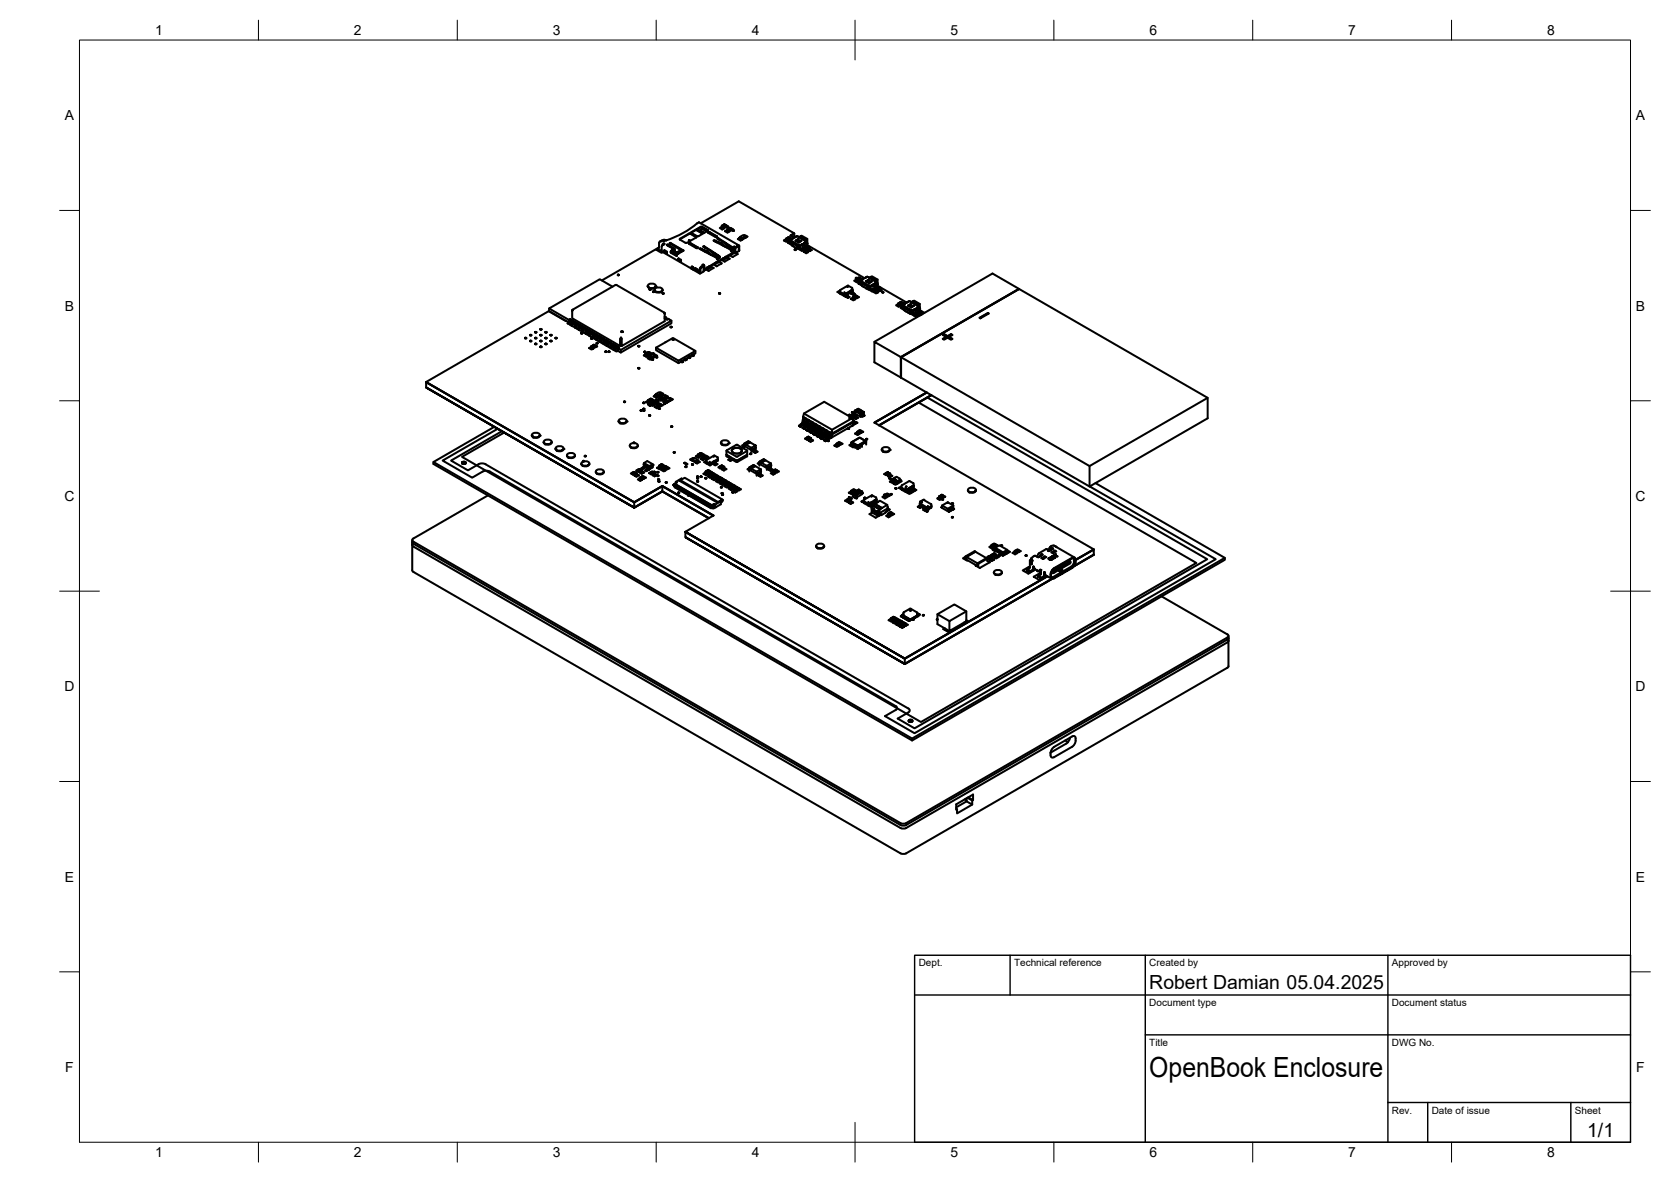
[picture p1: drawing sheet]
<svg xmlns="http://www.w3.org/2000/svg" width="420mm" height="297mm" viewBox="0 0 420 297" stroke-linecap="round" stroke-linejoin="round" font-family="sans-serif">
<defs><g id="words">
<text font-size="7" x="289" y="270.6">OpenBook Enclosure</text>
<g font-size="4.9">
<text x="289" y="248.5">Robert Damian 05.04.2025</text>
<text x="399.1" y="285.7">1/1</text>
</g>
<g font-size="3.5">
<text x="39" y="8.8">1</text>
<text x="89" y="8.8">2</text>
<text x="139" y="8.8">3</text>
<text x="189" y="8.8">4</text>
<text x="239" y="8.8">5</text>
<text x="289" y="8.8">6</text>
<text x="339" y="8.8">7</text>
<text x="389" y="8.8">8</text>
<text x="16.3" y="30.2">A</text>
<text x="411.3" y="30.2">A</text>
<text x="16.3" y="78">B</text>
<text x="411.3" y="78">B</text>
<text x="16.2" y="125.9">C</text>
<text x="411.2" y="125.9">C</text>
<text x="16.2" y="173.7">D</text>
<text x="411.2" y="173.7">D</text>
<text x="16.3" y="221.6">E</text>
<text x="411.3" y="221.6">E</text>
<text x="16.4" y="269.4">F</text>
<text x="411.4" y="269.4">F</text>
<text x="39" y="290.8">1</text>
<text x="89" y="290.8">2</text>
<text x="139" y="290.8">3</text>
<text x="189" y="290.8">4</text>
<text x="239" y="290.8">5</text>
<text x="289" y="290.8">6</text>
<text x="339" y="290.8">7</text>
<text x="389" y="290.8">8</text>
</g>
<g font-size="2.5">
<text x="231" y="242.9">Dept.</text>
<text x="255" y="242.9">Technical reference</text>
<text x="289" y="242.9">Created by</text>
<text x="350" y="242.9">Approved by</text>
<text x="289" y="252.8">Document type</text>
<text x="350" y="252.8">Document status</text>
<text x="289" y="262.9">Title</text>
<text x="350" y="262.9">DWG No.</text>
<text x="350" y="279.9">Rev.</text>
<text x="360" y="279.9">Date of issue</text>
<text x="396" y="279.9">Sheet</text>
</g>
</g></defs>
<!-- layer: Visible -->
<g fill="none" stroke="#000" stroke-width=".51">
<path d="M175.1 59.6l-1.6-.9-2.5 1.4M175.3 57.6l-.3 .2 1.4 .8 .4-.3M175.3 57.7l.7 .4 .3-.1M175.3 57.6v.1M175.4 57.6h.1M175.4 57.6l.9 .4M175.7 55.9a25.6 25.6 0 0 1-8.2 4.5M175.7 55.9l10.1 5.8M176.2 56.1l9.6-5.5 13.9 8-.9 .6 .9-.5v1M176.2 57.1l-2.4 1.4M176.2 57.1h.4M176.3 57.9l-.1 .1"/>
<path d="M176.3 58l.8 .5M176.6 57.1l1.4 .9-1.1-.6-.6 .2M176.6 57.6h-.3v.4M176.9 57.4l-.3 .2 1.1 .6M178 58v-.2l-1.6-.9-2.5 1.4v.2l1.4 .9M178 58l-2.4 1.3h-.3M178.1 58.4h.3l1.9 1.1-.4 .1-1.8-1.1zM178.4 58.4l1.9 1.2M178.4 58.3h-.3v.2M180.4 60l.3 .2M180.4 60h.2M180.6 59.9l3.8 2.5"/>
<path d="M180.6 60l.9 .5M180.6 59.9l-.2 .1M181.5 57l-.5 .3 .6 .4M181.5 57h.1M181.5 56.8v.4M181.5 56.7v.1M181.6 56.7h-.1M181.6 56.7h.1M182 57.3l.1 .1-.5 .3M182 57.3h.1M182 56.5l-.3 .2 .3 .2v.4M182.1 56.4l.2 .2"/>
<path d="M182.1 56.4l-.1 .1M182.1 56.4h-.1M182.1 56.4h.1M182.2 56.4l.3 .1M182.4 56.7v.3M182.4 57.1h.1M182.4 57.1l-.4 .2M182.4 57h-.1M182.4 57h.1M182.5 56.5v.1M182.5 56.5l.5 .3M182.5 56.9v.1"/>
<path d="M182.5 56.6v.3M182.8 57.8l-.5 .3 .6 .4 .5-.3-.1-.1M182.8 58v-.4l.3 .3v.3M182.9 57.2h.3M182.9 57.1h.3l-.2 .1zM183 57.1h.2zM183 57.6l.3 .1v.4M183 57.6h-.2M183 56.9l-.5 .3-.1-.1M183.3 57.3l.6 .6M183.3 57.3l.2-.1 .4 .3v.2M183.3 57.3l.4 .3v.3l-.4 .2"/>
<path d="M183.3 57.3l-.3 .3M183.6 57.3l.7 .3-.4 .3M183.9 57.5l-.8 .4M184.3 58h.2M184.3 57.9h.3l-.2 .1zM184.3 57.9l.2 .1zM185.8 59.8l-.3 .3 .7 .4 .6-.4M185.8 59.8l.3-.1 .6 .3-.2 .1-.2-.1v.2M185.8 59.8l.3 .1M186.1 59.9v.2M186.1 59.9l.2 .1M186.1 59.5l.7-.4 .6 .3-.7 .6-.6-.5v.2"/>
<path d="M186.9 59.2h.3M187.1 59.2l.2-.1 .6 .4-.7 .3M187.2 59.2v.1M187.2 59.2l.4 .4M187.4 59.4l-.7 .5M187.6 59.5l-.3 .3M197.8 59.9l.3 .2 .1 .4M197.8 59.9l-.2 .1M198.1 59.7l.4 .2v.3M198.1 59.7l.6 .1v.3M198.1 59.7l.4 .2v.3l-.4 .2M198.1 59.7l-.3 .2"/>
<path d="M198.4 59.7l.8 .3M198.7 59.8l-.7 .4M199.2 60h.1M199.2 60l-.2 .1M199.2 60l-.1 .1M199.3 60h.1M199.3 59.9h.1M199.7 58.6l-.9 .6 .9 .5M199.7 59.6h.1M199.7 59.7l-.4 .2M200 59.5v.1M200 59.5l-.2 .2"/>
<path d="M200.4 59.3l-.1 .1M200.4 59.3v.1M200.7 59.5h.1M200.7 59.5l.2 .1M200.9 59.6h.1M200.9 59.6l.1 .1M201.3 59.5h-.1M201.3 59.4l.2-.2 1.5 .8M201.3 59.5l-.3 .2M201.5 60l.4-.2 .3 .3M201.7 59.9v-.2l-.4-.3 1.3 .8M201.7 59.7l-.4 .2"/>
<path d="M138.1 77.5v.7l4.9 2.9M143.9 78.2v1.8l12.1 7M143.9 78v.2M143.9 78l.2-.1-.2 .3M143.9 77.9l11-6.3 12.2 7M154 72l-3.2-1.8-12.7 7.3 4.9 2.9 .4-.2 .6 .4-.3 .2 .3 .1 .3-.2 .6 .4-.3 .2 .2 .1 .4-.2 .6 .4-.3 .2 .3 .1 .3-.1 .6 .3-.3 .2 .2 .2 .4-.2 .6 .4-.3 .1 .3 .2 .3-.2 .6 .4-.3 .2 .2 .1 .4-.2 .6 .4-.3 .2 .2 .1 .3-.2 .7 .4-.3 .2 .2 .1 .4-.1 .6 .3-.3 .2 .2 .2 .3-.2 .7 .3-.3 .2 .2 .2 .4-.2 .6 .4-.3 .1 .2 .2 .3-.2 .7 .4-.3 .2 .2 .1 .4-.2M155.4 69.1h.2M155.4 69l.2 .1-.1 .1zM155.4 69.1h.2zM162.9 71.8l.4 .7M163 71.6l.9-.3a.73 .73 0 0 1 .9 .8l-.9 .3a.73 .73 0 0 1-.9-.8zM163.3 72.8h.3"/>
<path d="M163.3 72.7h.3l-.1 .1zM163.4 72.7l.2 .1zM164.2 73.3h.3M164.2 73.3h.3l-.2 .1zM164.3 73.3h.2zM164.6 72.8v.2M164.6 72.9l.3 .5M164.7 72.6l.9-.4a.73 .73 0 0 1 .9 .8l-.9 .4a.73 .73 0 0 1-.9-.8zM164.9 71.8a1.05 1.05 0 0 1-1.6 .6M164.9 73.4l.1 .1M165.3 62.5l-.3 .3 1.3 .7 .4-.1M165.7 62.2l-14.4 8.3"/>
<path d="M165.7 61v1.2M165.7 62.2l-.4 .4 .8 .4 .3-.1M166.2 60.5l-.5 .5M166.4 62v1.2l7.5 4.2M166.6 61.5l-.2 .4M166.6 72.8v.2M166.6 72.9l-.5 .6-1.1-.1M166.6 73.8h.3M166.7 73.7h.2zM166.8 61.5l-.1 .1M166.8 61.3h.2M166.8 61.2h.2"/>
<path d="M166.8 61.2l-.2 .3M166.9 60.6l-.4-.2-.3 .2M167 61.2v.2M167 61.4h-.3M167 61.3v.1M167 63.2l.7 .4-.1 .1-.6-.5 .1-.3 .5 .3M167 60.4h.1M167 61.4l-.5 .3M167.1 78.7l-.1-.1 .1 .3M167.1 60.4l-.3 .1M167.1 60.4l-.2 .2M167.1 62.9v.5"/>
<path d="M167.1 60.4h.1M167.1 79.6l.3 .2-.3 .2 .7 .3 .3-.2 .7 .5-12.7 7.3-.7-.4 .3-.2-.7-.3-.3 .1-.2-.1 .3-.2-.6-.4M167.1 78.7v2l-10.8 6.3v-1.8M167.3 60.4h.2M167.5 79.8v.3h.5M167.5 79.8l-.4 .2 .7 .3 .2-.2M167.5 79.8v.3M167.6 60.4l-.7-.2-.3 .2M167.6 63.2l.1 .2M167.7 63.4v.3l-.6-.3M167.7 61.6l1.4 .7v.6l.5 .2M167.7 61.6h.2"/>
<path d="M167.8 61.6h-.1M167.9 61.6v.1M167.9 61.6l.4 .3M167.9 61.6h.1M167.9 61.5h.1M167.9 61.5l-.2 .1M168 61.5l1.6 1v.7M168 61.6l1.6 1.1M168 61.5h.1M168 61.6h.1M168.1 61.8h-.1M168.4 61.2h.1"/>
<path d="M168.4 61.2l2.6 1.5M168.5 61.2h.1M168.6 63.3l.1 .2 1.5 .7M168.6 61.2l3.2 1.8-1.4 .9-.2 .3-1.4-.7-.1-.3 1.5 .9M168.6 61.1l3.2 1.8M168.6 61.1h-.2l.2 .1M168.8 63.1l-.1 .1M168.8 63l-.2 .3M168.8 63.1l1.5 .8M169 63l1.4 .8M169 63l-.2 .1M169 62.8l-.2 .2"/>
<path d="M169.1 62.5l.5 .4M169.1 62.9h.1M169.1 62.8h.1M169.5 63.3l.2 .1-.2-.1M169.6 62.9h.1M170.3 63.5l.3 .2-.2-.1M170.4 63.5h-.1M170.5 63.4l.3 .2M170.5 65l.1 .4 .5 .4M170.5 65.2l.7 .4-.1 .2-.5-.3v-.5l.5 .3M170.7 65h-.2M170.9 62.7l.2 .2-.9 .5-.6-.3"/>
<path d="M170.9 60l2.6-1.4 1.6 1-2.4 1.4h-.3l-1.5-.8M171 62.7l.6 .4M171 60v.2M171 63.1l.3 .2M171.1 63l-1 .4M171.1 62.9l.1 .1-1 .6-.6-.4M171.1 62.9v.1M171.1 65.2v.5M171.8 62.9v.1M173.2 60.5h.3M173.2 61.3l1.9 1.1M173.3 60.4l.2 .1z"/>
<path d="M173.6 61.2l1.8 1M173.6 61.1h-.3v.2l-.1-.1 .4-.1 1.9 1.1-.4 .1M173.9 67.1l.4 .2v.5l-.4-.2zM173.9 67.5h.1M173.9 67.1l.4 .1v.5M174.4 67.7l1.6 .9M174.4 67.8h-.1M174.8 67.7l.7 .4-.1 .1-.5-.3-.1-.5 .7 .5M174.8 67.5l.1 .4 .6 .2M174.9 67.4l-.1 .1M175.4 62.2v.2M175.5 67.9v.2"/>
<path d="M175.9 62.4l.6 .3zM175.9 62.6l4.2 2.1 .2 .3M176 68.7l.1-1.2 .8-.6v1.3l-.8 .5M176 62.5l1.5 .9M176.1 68.6l-.2 .1M176.3 67.1l-.2 1.5M176.3 67.1l-.3 .4v1.1M176.3 67.1h.2M176.5 67l.4-.2-.4 .3zM176.5 67l-.2 .1M176.5 62.6v.1M176.5 62.6l1.5 .5"/>
<path d="M176.5 62.7l.1 .1M176.5 62.6h.1M176.5 62.7h.1M176.6 62.8l1.4 .5M176.7 66.6l.2 .2M176.7 66.6l.2-.1 .2 .4M176.7 66.6h.2M176.8 62l.4 .2M176.9 62l.2-.1 3.7 2.5-2-1.3M176.9 66.6l.1 .2M176.9 62l1 .6M176.9 66.7h-.1"/>
<path d="M176.9 66.9h.1M177 63.1l1.2 .4M177 66.8l.1 .8M177 66.9h-.1M177.1 66.9v.7l.7-.4M177.2 62.2h.1M177.2 62.3a2.85 2.85 0 0 1 2.1 1.5l1 .8h-.3l-1.1-.5-.9-1M177.3 63.2v.1M177.7 63.2l.4 .2M177.8 67.5l-.9 .6M177.8 67.3v.2M177.8 67.2v.3"/>
<path d="M177.9 67.2v.4M178.1 63.3l.6 .7M178.1 63.6l.5 .3M178.3 66.9l-.1 .6-.3 .1M178.3 63.6h-.3M178.3 63.6h.1M178.5 66.9v.2l-.3 .2M178.5 66.9h.1M178.5 66.9l-.2 .1M178.5 67.3h.1M178.5 66.8l.1 .1M178.5 66.8l-.2 .1"/>
<path d="M178.6 66.9l-.1 .3M178.6 64h.1M178.8 67l-.3 .3M178.9 63.3l.5 .2M179.4 67.4l-1.2 .7-.7-.4M179.5 60.5l4.1 2.2M179.5 60.5l.7 .4M179.7 66.3l-.9 .5v.2l.6 .3M179.7 66.2v.1M179.7 63.7l.5 .3M179.7 60.4l.4 .2M179.7 60.5l.4 .2"/>
<path d="M179.7 60.5h-.2M179.7 60.4l-.2 .1M179.7 63.7v.1M180.1 60.6l1.5 .6M180.1 60.7h.1M180.1 60.6h.1M180.1 60.7a2.75 2.75 0 0 1 2.1 1.2M180.1 65.9l-.3 .2M180.1 65.9h.1M180.2 65.9h-.1M180.3 65v.1M180.4 64.1l-.3 .2"/>
<path d="M180.4 64.6l-.2 .2M180.5 65.7h.1M180.5 64.4v.2M180.5 65.8h.1M180.5 65.8l1 .4-1.3 .7-.8-.5M180.6 65.8l-.7 .5h-.2M180.6 64.3l-.1 .1M180.6 65.9v.1M180.7 60.2h.1M180.7 60.2a2.94 2.94 0 0 1 2.1 1.5M180.8 64.7l-.3-.3v.6M180.8 64.7v.1"/>
<path d="M180.8 65.5v.3M180.8 64.4l-.1 .1M180.8 73.8h.3M180.8 64.3l.2 .3M180.8 64.4l.1 .2M180.9 73.7h.2zM180.9 64.5l-.1 .3-.5 .3M180.9 64.6l-.1 .1M181 64.6v.1M181 64.7l-.7 .4M181.5 61.6l.3 .2M181.6 61.2l.8 .8"/>
<path d="M181.7 61.6l.2 .2M181.8 65.2l-1 .6-.2-.2M181.8 65.2h.1M181.8 64.9v.3M181.8 65.2l.1-.3-3.1 1.9M181.9 64.9v.4M182.2 65.1l-.3 .2M182.3 61.1l2.1 1.3M182.4 62h.1M182.4 62l1.4 .6M182.5 61.3h.1M182.5 64.9h.1"/>
<path d="M182.5 64.5l-.3 .2v.4M182.5 64.5v.3l-.3 .1M182.5 64.5l.1 .1M182.5 64.6h-.1M182.5 64.5v.1M182.6 61.2v.1M182.6 64.6v.3M182.7 61.3l.2 .2M182.8 61.6h-.1M182.8 64.7l.7 .3M182.8 61.5v.1M182.8 61.7h.1"/>
<path d="M182.8 61.5l.1 .1M182.9 61.8l1 .6M182.9 61.6h-.1M183 61.8l.2-.1 .7 .4-.3 .1M183.2 61.7l.6 .5M183.2 61.8l-.2 .1M183.5 65l-1.3 .8-.7-.5M183.5 62.6l.2 .2M183.5 64.2l.7 .4M183.5 62.6h.1M183.8 62.9h.1M183.8 63.8v.2"/>
<path d="M183.8 64l-1 .6M183.9 62.4l-.2 .2M183.9 62.6l-.2 .1M184 64h-.2M184.2 63.6l-.3 .1M184.2 63.6h.1M184.2 62.3l-.3 .1M184.2 63.5v.1M184.3 62.3l-.4 .3v-.2M184.4 62.3l.1 .5-.7 .3M184.4 62.4v.2M184.5 62.6l-.7 .5-.1-.4"/>
<path d="M184.5 63.4h.1M184.5 62.1l.3 .4M184.5 63.4l.1 .2-.6 .4M184.5 62.1h.2M184.5 63.4l1 .5-1.3 .7M184.6 63.3l.3 .2M184.7 63.5v.2M184.7 62l.3 .3-.3-.2M184.7 62l-.2 .1M184.7 62.4v.8l-1.8 1.1-.1 .5-.2 .1M184.9 62.3v1.2l.4-.1M185.4 61.9l-.4 .4"/>
<path d="M185.4 61.9l-.4 .2M185.4 61.9h.2M185.6 61.7l-.2 .2M185.7 61.7l.1 1.4-.6 .2M185.7 61.7l.2 .1v1.2M185.8 61.9l-.9 .4-.3-.2M185.8 63h.1M186.5 60.1l1.1-.6-1.1 .8zM186.7 60l-.2 .1M186.8 60.1l-.3 .2v-.2M197.6 60.1l-.5 .3 .6 .4 .5-.3M197.6 60.3v-.3l.4 .2v.3"/>
<path d="M198.4 60.8l-.3 .3 1.1 .5M198.5 60.2l.4 .3M198.5 60.7l-.1 .1h.1M198.5 60.8l.4 .2M198.5 60.6l.4 .2M198.6 60.4l.3 .1M198.7 61.2h.1M198.7 60.3l-.2 .5M198.9 61.3v.1M198.9 60.5l1.9 1M199 60.5l-.1 .5-.3-.2v.2l.4 .3M199 61.3l.1-.4 1.1 .6 .3 .3v.6"/>
<path d="M199.1 61.3l-.1 .2M199.1 61v.3M199.2 61.1v.6l.3 .2M199.2 61l1.2 .8M199.5 61.1h-.1M199.5 61.9l.6 .3M199.5 61.9h.1M199.8 62.8h.3M199.8 62.7l.3 .1-.1 .1zM199.9 62.7l.2 .1zM200.1 62.3l.4 .1M200.1 62.2v.1"/>
<path d="M200.1 61.5h.1M200.5 61.8l-.1 .7M200.5 62.4l1.1 .6 .6-.3-.5-.4-.3 .3M200.5 62.1l.4 .3M200.6 60.3l-.2 .3M200.7 60.2l.5 .4 .3-.1M200.7 62.1l.3 .3M200.7 62.1h.1M200.7 60.1v.1M200.7 60.1l-.7 .4 .8 .4 .6-.3M200.8 61.5l-.1 .6M200.8 61.5l.3 .3"/>
<path d="M200.8 61.6l.4 .2M200.8 61.6h.1M200.8 62.4v.2M200.8 61.6l-.1 .3M200.9 61.6h.1M201 62.2h.1M201 62.4l-.1 .1M201 62.4v.2M201.1 62l-.4-.1v.2l.3 .1M201.1 62.3l-.1 .2M201.2 60.6l-.2 .2M201.2 61.6l-.1 .1"/>
<path d="M201.3 61.7h-.1M201.4 62.5l.5 .3 .3-.2M201.5 60.5h.1M201.7 61.3l-.4 .5M201.7 61.4l.1 .1M201.9 62.8v.1M202.1 61.5l.2 .1M202.1 61.5l-.3 .2M202.3 61.1v.3l-.5 .3v-.4M202.3 61.2h.1M202.3 60.4l-2-1.1-1.6 .9 .2 .3M202.3 60.4h.1"/>
<path d="M202.3 60.4l.5 .4-1.5 .9-.5-.2M202.4 62l.4 .3 .3-.2-.4-.3-.3 .3M202.4 62.6h.1M202.4 62.6l-.2 .1M202.4 60.9l-.2 .2M202.4 61h.1M202.6 63l-.5 .3 .6 .3M202.6 62.8v.4M202.6 60.3v.2l-.2-.1M202.6 60.3l-.3 .1M202.6 60.3h.1M202.6 60.2l-.3-.2-.3 .2"/>
<path d="M202.6 60.3l.1 .3-.1-.1M202.6 60.2h.1M202.7 60.2l-.1 .1M202.7 60.2l.3-.2v.9M202.7 60.2v.1M202.7 62.6l-.1 .1M202.7 62.6h.1M202.8 62.6l.3 .2v.4M202.8 62.3v.1M202.8 61.8l.1-1-.6 .4v.4l-.5 .3v-.4l-.6 .3-.1 .5 .2-.1v.5M202.8 61.7l.6 .3M202.8 61.5l14.5 8.4"/>
<path d="M202.9 61.3h.1M202.9 61.3v.1M202.9 60.8l-.1-.1v.2h-.3M203 61.2l-.1 .2M203.1 63.3l.1 .1-.5 .3M203.1 63.2h.1M203.1 62.2l-.4 .2-.5-.2-.3 .2 .5 .2M203.1 62.4l-.3 .2M203.1 62.1v.1M203.1 62.4h.1M203.2 62.4l.3 .2M203.2 62.4l.4 .1"/>
<path d="M203.4 62h.1M203.4 62l-.3 .2M203.4 62.6l.1 .4M203.5 63l-.4 .3M203.5 63h.1M203.6 62.5v.4M203.6 62.5l.5 .4-.5 .2-.1-.1M203.6 62.9h.1M210.6 73.4l.6 .3M210.9 73.3v.2M211.1 73.3l-.1 .1M211.1 73.6h.1"/>
<path d="M211.1 73.2l-.5 .2M211.2 73.5l1.1 .6v.3M211.2 73.3l1.1 .7v.1l.2-.1M211.2 73.5l.1 .3M211.2 73.3v.2M211.2 73.5l-.1 .1M211.2 73.1l-.2 .3M211.2 73.7v.1M211.3 73.8h.1M211.3 73.8l1 .6 .3-.2M211.3 72.9h.1M212.7 74.4l-.1 .1"/>
<path d="M212.8 74.5v.1M212.9 73.7l-.4 .1M212.9 73.7l.3 .6M212.9 74.5l-.4-.7 .3 .7M212.9 74.5v.2M213 72h.2zM213 72.1h.1M213.2 71.8h.1M213.2 74.3h.1M213.2 74.4l.4 .2-.4 .3-.6-.4M213.2 74.3l-.3 .2M213.2 74.3v.2"/>
<path d="M213.9 73.2l-.9 .6M214 73.5h.1M214 73.5l-.9 .5M214 73.2l.2 .4M214 73.2l-.1-.1 .2 .7M214.1 73.6l-.2 .2 .6 .3 .4-.2-.3-.3M214.2 73.6l.1 .3M214.2 73.7l.4-.1v.1M214.3 73l-.1-.1-.3 .2M214.4 72.9v-.1l-2.1 1.2v-.6M214.4 72.8l-.1-.5-1.1-.5-1.9 1.1-.1 .4M214.4 72.9l-.1 .2"/>
<path d="M214.4 72.9l.1 .6M214.4 74.9l-.5 .2 .7 .4 .5-.3-.2-.1M214.4 74.6v.4M214.5 74.9v.1M214.5 73.4l.1 .1M214.6 74.5l-.1 .1M214.6 74.5h.1M214.6 74.5l.3 .1M214.9 74.6v.1M214.9 75.1h.1M214.9 74.7v.4M215 74.3h.4"/>
<path d="M215 74.3l-.4 .2M215 74.3l.3 .1M215 74.2v.1M215.2 69.9h.2M215.2 69.9h.2zM215.2 70.4v-.3l.4 .2v.3M215.3 74.4v.5M215.3 74.4v.1M215.3 74.9h.1M215.3 74.9l-.4 .2M215.3 74.8v.1M215.4 74.4v.4"/>
<path d="M215.4 70l.4 .2 .1 .4-.5 .3-.6-.3 .4-.3M215.4 74.3l.6 .4-.7 .2M215.4 70l-.2 .1M215.8 69.8l.3 .2 .1 .3M215.8 69.8l.2-.1 .3 .2v.3M215.8 69.8l.3 .2v.3l-.3 .2M215.8 69.8l-.4 .2M215.8 71.3l1.1 .5M216.1 71l-.3 .2M216.1 69.8l.7 .3-.5 .3-.1-.1M216.2 71h.1M216.2 70.9l-.1 .1 .1 .1"/>
<path d="M216.2 70.8l.4 .2M216.2 71.2l.4 .3M216.3 71l.2 .2M216.3 70.6l.3 .1M216.3 69.9l-.7 .4M216.4 71.4h.1M216.4 70.5l-.2 .5M216.4 70.4l.2 .3M216.6 71.5v.1M216.6 70.7l1.9 1.1M216.6 70.7l-.1 .5-.3-.2v.2M216.6 71.5v.2"/>
<path d="M216.7 71.5v-.4l1.5 .9M216.7 71.5h-.1M216.8 71.5h-.1M216.8 71.2v.2M216.9 70.2l-.2 .1M216.9 70.2h.1M217 70.1l-.1 .1M217.1 71.3h.1M217.2 72.1l1 .5M217.4 69.9l-.4 .2M217.4 69.8h.1M217.7 69.7l-.2 .2"/>
<path d="M217.7 70.6l.8 .5 .6-.3M217.8 71.7h-.1M218 69.6h.1M218.1 70.8l-.1 .1M218.1 72l-1.2-.7v.6l.3 .2M218.2 72l-.1 .7M218.2 72.6l1.1 .7M218.2 72v.6M218.2 72.3l.1 .2M218.3 70.5l-.3 .4M218.4 69.7l.2 .1M218.4 70.4l.5 .4 .1-.1"/>
<path d="M218.4 72.3l.3 .1v.3l-.4-.2M218.4 72.3h.1M218.4 70.3l-.7 .3M218.5 71.8l-.1 .5M218.5 71.8l.3 .2M218.5 71.7v.1M218.5 72.6v.2M218.5 71.8l.4 .3M218.5 71.8l-.1 .3M218.5 71.8h.1M218.6 69.8l.1 .1M218.8 72.3l-.4-.2 .3 .3"/>
<path d="M218.8 72.5v.1M218.8 72.6l-.1 .2M218.9 71.8l-.1 .1M218.9 70.8l-.2 .2M218.9 71.9h.1M219 69.7l-.1 .1M219 69.6l-.1 .1M219 69.6l.2-.2 1.5 .9M219 69.6l-.3 .3M219.1 72.8l.3-.3 .5 .3-.4 .3M219.1 72.7l.5 .3 .3-.2M219.1 70.8h.1"/>
<path d="M219.2 70.7h-.2M219.4 70.1v-.2l-.4-.3 1.3 .8M219.4 69.9l-.4 .2M219.4 71.5l-.5 .5M219.4 71.6l.1 .3M219.5 71.5v.1M219.5 70h.1M219.5 73.1l-.2 .1M219.5 70l-.3 .2M219.6 73v.1M219.6 70l.2 .3M219.6 72.6l.4 .2-.1 .1"/>
<path d="M219.9 72.4l.4 .3M219.9 72.4l-.3 .2M219.9 71.4v.2l-.4 .3M219.9 71.4h.1M220 70.6l-2-1.1-1.6 .9 .2 .3M220 71.8l-.5 .1M220 72.2l.5 .3 .3-.2-.4-.3-.4 .3M220.1 71.1l-.2 .2M220.1 71.2l.1 .1M220.2 73.2v.1M220.2 73.1l-.6 .3M220.3 70.5l-.3 .1 .5 .4-1.6 .9-.4-.1"/>
<path d="M220.3 70.5v.3l-.3-.2M220.3 70.5h.1M220.3 72.8l-.1 .4M220.3 70.5v.3v-.1M220.3 70.4l-.3-.1-.4 .1M220.3 70.4h.1M220.3 72.7h.1M220.3 72.8l.4 .1v.4M220.4 70.4l-.1 .1M220.4 70.4l.3-.1v.8M220.5 70.9v.2h-.3M220.5 71h.1"/>
<path d="M220.5 72.5v.1M220.5 72l.1-1-.6 .4v.4l-.5 .3v-.4l-.6 .4v.8M220.5 71.9l.6 .3-.3 .2M220.5 71.7l7.4 4.3M220.6 71.5l-.1 .1M220.6 73.4l.2 .1-.5 .3-.7-.4M220.6 73.4h.1M220.6 71.4v.2M220.7 73.3h.1M220.7 72.5l-.4 .2M220.7 72.5l.3 .2M220.7 72.5h.1"/>
<path d="M220.8 72.4l-.5 .2M220.8 72.5h-.1M220.8 72.3v.1M220.8 72.4h.1M220.9 72.5l.2 .1M221 73.1l-.3 .2M221 72.8v.3M221 73.1h.1M221.1 72.6l.6 .3-.5 .3-.2-.1M221.2 72.6h.1M221.2 72.7v.3M221.2 73h.1"/>
<path d="M221.9 73.5h.2M221.9 73.4h.2l-.1 .1zM221.9 73.4l.2 .1zM225.8 76.6v-.3l.3 .2v.3M226 76.2l.3 .2 .1 .4-.5 .3-.6-.4 .5-.3M226 76.2l-.2 .1M226.3 76l.4 .2v.3M226.3 76l.2-.1 .4 .2v.3M226.3 76l.4 .2v.3l-.4 .2M226.3 76l-.3 .2M226.6 75.9l.8 .3-.5 .4-.2-.1M226.7 77.1l-.3 .3 1 .5"/>
<path d="M226.8 77.1h.1M226.8 77l-.1 .1 .1 .1M226.8 76.9l.4 .2M226.9 76.1l-.8 .4M226.9 77.1l.2 .2M227 77.5v.1M227 76.7l.2 .2-.3-.2M227 76.5l-.2 .6M227.2 77l-.1 .3-.3-.2v.2l.4 .3M227.2 77.6v.1M227.2 76.8v.2M227.2 77.6v.2"/>
<path d="M227.3 77.6h-.1M227.4 77.3l.1 .8 .3 .2M227.4 77.9l.1 .1M227.4 77.6v-.3l1.4 .8M227.5 77.4l1.2 .7M227.5 76.3h.1M227.6 76.3l-.2 .1M227.6 76.2v.1M227.7 77.4v.1M227.8 78.3l.6 .3M228 76l-.4 .2M228 76h.1"/>
<path d="M228.3 75.8v.1M228.3 75.9l-.2 .1M228.4 78.6l.4 .1M228.4 78.6h.1M228.4 76.8l.6 .4M228.4 77.8v.1M228.6 75.7h.1M228.7 76.9l-.1 .1M228.8 78.1l-.1 .7M228.8 78.7l1.1 .7M228.8 78.1v.6M228.8 78.1v.4l.4 .3"/>
<path d="M228.9 78.8h.1M228.9 76.6l-.3 .4M229 76.5l.5 .4 .1-.1M229 78.4l.3 .3M229 78.4h.1M229 76.5h.1M229 78.1v.3M229 76.5v-.1l-.6 .4M229 75.8l.2 .1M229 78l.1-.1 .3 .2M229.1 78l.4 .2M229.1 78.7v.2"/>
<path d="M229.1 78l-.1 .2M229.1 78h.1M229.2 75.9v.1M229.3 78.6h.1M229.3 78.8v.1M229.4 78.6l-.1 .1M229.4 78.4l-.4-.2 .3 .4M229.5 77.9l-.1 .1M229.5 76.9l-.2 .3M229.5 75.8v.1M229.5 75.8h.1M229.6 78h-.1"/>
<path d="M229.6 75.7l-.1 .1M229.6 75.8l.2-.2 1.5 .8M229.6 75.8l-.4 .1M229.7 79l.3-.3 .5 .2-.6 .5M229.7 78.9l.5 .2 .3-.2M229.7 76.9l-.7 .3M229.7 76.8v.1M229.8 76.8v.1M229.8 76.8h-.2M229.8 76.3l.4-.2 .2 .4M230 76.2v-.2l-.4-.3 1.3 .8M230 76l-.4 .2"/>
<path d="M230 77.7l-.4 .4M230 77.7l.1 .1M230 77.6v.2M230.1 77.7v.3M230.2 79.1v.2M230.4 77.8l.2 .1M230.5 77.4l.1 .1M230.5 77.5v.3l-.4 .2 .3-.1M230.5 77.5h.1M230.6 76.8l-2-1.1-1.6 .8 .2 .3M230.6 76.7h.1M230.6 76.8l.5 .3-1.5 .9-2.4-1.2"/>
<path d="M230.6 78.3l.5 .3 .3-.2-.4-.3-.4 .3M230.6 78.9v.1M230.6 78.9l-.1 .1M230.6 76.7l.3 .2M230.7 77.2l-.2 .2M230.7 77.3l.1 .1M230.8 79.2l-.6 .3 .4 .2M230.9 76.6l-.3 .2M230.9 76.6v.3M230.9 76.6h.1M230.9 78.9l-.1 .5M230.9 78.9l.3 .2v.2"/>
<path d="M230.9 76.6l.1 .4-.1-.1M230.9 76.5l-.3-.1-.3 .2M230.9 76.5h.1M231 76.5l-.1 .1M231 76.5l.3-.1v.8M231.1 77v.2l-.3 .1M231.1 77.1l.1 .1M231.1 78.7l-.6-.2-.3 .2 .4 .2M231.1 78.6v.1M231.1 78.2l.1-1-.6 .3v.4l-.5 .3v-.4l-.6 .4 .1 .9M231.1 78l.6 .3M231.1 77.9l1.4 .7"/>
<path d="M231.2 77.6v.1M231.2 77.5l.1 .1M231.3 77.6h.1M231.3 78.7l.3 .1v.3M231.3 78.7l-.4 .2M231.4 78.6l-.1 .1M231.4 78.6h.1M231.4 78.4l-.3 .3M231.5 78.6l.5 .3M231.7 78.3l-.3 .2M231.7 78.3h.1M231.7 78.7l.1 .1"/>
<path d="M231.8 78.8v.2M246.3 79.9l2.1-1.3 .2 .2-2.1 1.2zM248.4 78.6l.2 .2M248.4 78.7l-2.1 1.2M256.2 72.6l-29.7 17.1M107.1 97.4l52.4 30.2zM132 85h.3M132 84.9l.4 .1-.2 .1zM132.1 84.9l.2 .1zM133.3 84.2h.3M133.3 85.7h.3M133.3 85.6l.3 .1-.2 .1z"/>
<path d="M133.3 84.2h.3l-.2 .1zM133.3 84.2h.3zM133.3 85.7h.3zM134.6 85h.3M134.6 83.5h.3M134.6 86.5h.3M134.6 86.4h.3l-.2 .1zM134.6 83.4l.3 .1-.2 .1zM134.6 84.9l.3 .1-.2 .1zM134.6 84.9l.3 .1zM134.6 86.4h.3zM134.6 83.4l.3 .1z"/>
<path d="M135.9 85.7h.2M135.9 84.2h.2M135.9 87.2h.2M135.9 82.8h.2M135.9 82.7l.3 .1-.2 .1zM135.9 87.1l.3 .1-.2 .1zM135.9 84.2h.3l-.2 .1zM135.9 85.6l.3 .1-.2 .1zM135.9 85.7h.2zM135.9 84.2h.2zM135.9 82.7l.2 .1zM135.9 87.1l.2 .1z"/>
<path d="M137.1 83.5h.3M137.1 85h.3M137.1 86.5h.3M137.1 86.4h.4l-.2 .1zM137.1 84.9l.4 .1-.2 .1zM137.1 83.4l.4 .1-.2 .1zM137.2 86.4h.2zM137.2 84.9l.2 .1zM137.2 83.4l.2 .1zM138.4 84.2h.3M138.4 85.7h.3M138.4 85.6l.3 .1-.2 .1z"/>
<path d="M138.4 85.7h.3zM138.4 84.2h.3zM139.7 85h.3M139.7 84.9l.3 .1-.2 .1zM139.7 84.9l.3 .1zM142.3 80.7l-4.3-2.5-30.9 17.8M142.7 81.3l.6 .3M143 81v-.6l.4-.2 .6 .4-.3 .2v.6M143 81v-.6l.1 .7M143.1 81l-.4 .2M143.1 80.4h.5v.3M143.6 81.4v-.7l.1 .7"/>
<path d="M143.7 81.4l-.4 .2M143.7 81.4l.3 .2v-.7l.3-.2 .6 .4-.3 .2v.6M144 81.6v-.7v.7l-.4 .2 .6 .3 .4-.2M144 80.9h.5v.3M144.5 81.9v-.7l.1 .7M144.6 81.9l.2 .2M144.8 82.1v-.7l.4-.2 .6 .4-.3 .2v.7l-.1-.7v.6M144.8 82.1v-.7l.1 .7M144.9 82.1l-.4 .2 .6 .4 .4-.2 .2 .1M144.9 81.5h.5v.3M145.8 82.6l-.4 .2 .6 .4 .4-.2M145.8 82.6v-.7l.3-.1 .6 .3-.3 .2v.7"/>
<path d="M145.8 82.6v-.7v.7M145.8 82h.5v.3M146.2 83.8h.2M146.2 83.7l.2 .1h-.1zM146.2 83.7l.2 .1zM146.3 83.3l.6 .4M146.3 82.9v-.6l.1 .7M146.4 83l.2 .1M146.6 83.1v-.6l.4-.2 .6 .4-.3 .1v.7l-.4 .2M146.6 83.1v-.6l.1 .6M146.6 83.1l-.3 .2M146.7 82.5h.5v.3"/>
<path d="M147.2 83.4v-.6l.1 .7 .2 .1M147.6 83.6l-.4 .2 .6 .4 .4-.2M147.6 83.6v-.6l.3-.2 .6 .4-.3 .2v.6M147.6 83.6v-.6v.7M147.6 83h.5v.3M148.1 84v-.7l.1 .7M148.2 84l.2 .2M148.4 83.5l.4-.2 .6 .4-.3 .2v.6l-.4 .2-.6-.3 .3-.3zM148.4 84.1v-.6l.1 .7M148.5 83.5h.5v.3M148.6 87.4v-.4l.3 .2v.4M148.6 87.2l-.5 .3"/>
<path d="M148.7 85.1h.2M148.7 85l.2 .1-.1 .1zM148.7 85l.2 .1zM148.8 86.9l.3 .3v.3M148.8 86.9l-.2 .1M149 84.5v-.7l.1 .7 .2 .2M149.1 87.5l.1 .1-.5 .2-.6-.3M149.1 86.7l.6 .6 .5-.3M149.1 86.7l.2-.1 .4 .2v.4M149.1 86.7l.4 .2v.4l-.4 .2M149.1 86.7l-.3 .2M149.3 84.7v-.7l.3-.2 .7 .4-.3 .2v.6"/>
<path d="M149.3 84.7v-.7l.1 .7M149.4 84.7l-.4 .2 .6 .3 .4-.2M149.4 84.1h.5v.2M149.4 86.7l.8 .3M149.7 86.8l-.8 .4M149.9 85.4l.6 .4M149.9 85v-.6l.1 .6M150 85.1l.2 .1M150 86.3h.3M150 86.2l.3 .1h-.2zM150.1 86.2l.2 .1zM150.2 85.2v-.7l.4-.1 .6 .3-.3 .2v.7l-.4 .2"/>
<path d="M150.2 85.2v-.7l.1 .7M150.2 85.2l-.3 .2M150.3 84.6h.5v.3M150.8 85.5v-.6l.1 .7 .2 .1M151.1 85.7v-.6l.3-.2 .7 .3-.3 .2v.7l-.1-.7v.6M151.1 85.7v-.6l.1 .7M151.2 85.7l-.4 .2 .6 .4 .4-.2M151.2 85.1h.5v.3M151.8 86.1l.2 .1M152 85.6l.4-.2 .6 .4-.3 .1v.7l-.4 .2-.6-.3 .3-.3zM152 86.2v-.6l.1 .7M152.1 85.6h.5v.3"/>
<path d="M152.2 88.4h.3M152.3 88.3l.2 .1zM152.6 86.6v-.7l.1 .7 .2 .1M152.9 86.7l-.3 .3 .6 .3 .4-.2M152.9 86.7v-.6l.3-.2 .7 .4-.3 .2v.6M152.9 86.7v-.6l.1 .7M153 86.1h.5v.3M153 88.4h.2M153 88.3l.3 .1-.2 .1zM153 88.3l.2 .1zM153.5 87.5l.6 .3M153.5 87.1v-.7l.1 .7"/>
<path d="M153.6 87.1l.2 .2M153.8 87.3v-.7l.1 .7M153.8 87.3l-.3 .2M153.9 86.7h.5v.2M154.2 86.4l.6 .4-.3 .2v.6M154.2 86.4l-.4 .2v.7M154.4 87.6v-.7l.1 .7M154.5 87.6l-.4 .2M154.5 87.6l.2 .2v-.7l.3-.1 .7 .3-.3 .2v.6M154.8 87.8l-.1-.7v.7l-.3 .2 .6 .4 .4-.3M154.8 87.2h.5v.3M155.3 88.1v-.6l.1 .6"/>
<path d="M156.1 85.1v1.8l-.1 .1v-1.8M156.1 87.9v.7l-.7-.4M156.1 84.8l.2 .4zM156.1 84.8l-.1 .4 .1-.2M156.2 85.1l.1 1.9M156.2 83.4h.4M156.2 83.2l.4 .1-.4 .1zM160.5 87h.2M160.5 92.6h.2M160.5 92.5h.3l-.2 .1zM160.5 86.9l.3 .1-.2 .1zM160.5 92.5l.2 .1z"/>
<path d="M160.5 87h.2zM161.9 89.3l.6 .4M162 88.5h.3M162.1 88.4l.2 .1zM162.4 89.2v-.3l.3 .2v.3M162.4 89l-.5 .3M162.5 88.8h-.2M162.5 88.8l-.1 .1M162.5 88.8l.4 .2v.3M162.6 88.7h-.3l.1 .2M162.9 88.6l.4 .2v.3l-.8 .6M162.9 88.6l.4 .2-.1 .3"/>
<path d="M162.9 88.5l.5 .2v.3M162.9 88.6l-.3 .2M163.1 89.8l-.3 .2 .7 .4 .6-.4M163.1 89.7l.3-.1 .6 .3-.5 .1v.1M163.1 89.7l.2 .1M163.1 89.7v.2M163.2 88.5l.7 .3M163.3 89.1h.1M163.3 89.8v.2M163.3 89.8l.3 .2M163.4 89.5l.7-.5 .6 .4-.7 .6-.6-.5v.1M163.4 88.7l-.7 .4"/>
<path d="M163.7 90.1l1.2-.7-1.2 .8zM163.9 88.9l-.6 .2M164 89.9l-.3 .2M164 90.4h.2M164 90.3l.3 .1-.2 .1zM164 90.3l.2 .1zM164 90.1l-.3 .1v-.1M164.2 88.9h.2M164.2 88.8l.2 .1zM164.2 89.1l.3 .1M164.4 89.1l.2-.1 .6 .4-.7 .4M164.5 89.2v.1"/>
<path d="M164.5 89.1l.2 .2M164.7 99.4l-.3 .2 .6 .4 .7-.4M164.7 99.3l.2-.1 .6 .3-.2 .1-.2-.1v.2M164.7 99.3l.2 .1M164.7 99.3v.1M164.7 89.5l.2-.1zM164.7 89.4l-.7 .4M164.7 89.3l.2 .2M164.9 99.4v.2M164.9 99.4l.2 .1M164.9 89.5l-.3 .2M164.9 89.4v.1"/>
<path d="M164.9 99l.7-.4 .6 .3-.7 .6-.6-.5v.2M165 87.4l4.2-2.5 5.7 3.3-4.3 2.4zM165 87.4v.6l5.6 3.3M165 89.8h.2M165 89.7l.3 .1-.2 .1zM165 89.7l.2 .1zM165.3 99.6l1.1-.6-1.1 .8zM165.5 99.5l-.2 .1M165.6 99.6l-.3 .2v-.2M165.7 99.6h.1M165.8 98.7l.3 .1M165.9 100l.2-.1 .6 .3h-.4v.2"/>
<path d="M165.9 100l.2 .1M165.9 100v.1M165.9 98.7l.2-.1 .7 .4-.7 .3M166.1 98.7l.2 .1M166.1 99.7l.7-.4 .6 .4-.7 .5-.6-.5v.2M166.2 98.9l-.7 .5M166.3 98.8l.2 .3M166.3 99.4l.3 .1-.2-.1v.2zM166.4 99.1l-.3 .2M166.5 99l-.3 .1 .2-.1v.1M166.5 99.5h-.2M166.9 99.4l.3 .2"/>
<path d="M167.1 99.4l.2-.1 .6 .4M167.2 99.4l.2 .1M167.3 86h.1M167.4 99.7l-.7 .4M167.4 99.6l.2 .2M167.5 80.1h.1M167.6 99.7l-.2 .1 .2-.1v.1M167.6 99.8l-.3 .2M167.9 99.7l-.7 .3M168.6 82.2h.3M168.6 82.1l.3 .1-.1 .1zM168.7 82.2h.2z"/>
<path d="M168.8 80.6v.6l-12.7 7.4M169.1 85.2l.3 .1-.2 .1zM170.6 90.6v.7M171.5 91h.1M171.8 90.9l-.3 .1M171.8 90.9h.1M171.8 90.9l-.3-.3-.3 .3 .3 .1M172.1 90.4l.2 .1M172.4 90.5h.1M172.7 90.3l-.3-.2-.3 .3M172.7 90.3v.1M172.7 90.3l-.3 .2"/>
<path d="M173 89.9l.3 .1M173.3 90h.1M173.6 89.8l-.3 .2M173.6 89.8l-.3-.2-.3 .3M173.6 89.8h.1M174.1 89.5h.1M174.2 89.2v-.1l-.3 .1 .2 .3M174.2 89.2l.3 .1M174.2 89.5h.1M174.5 89.4l-.3 .1M174.5 89.3h.1M174.9 88.2v.6l-4.3 2.5"/>
<path d="M219.9 85.9l29.7-17.2 6.6 3.9-29.7 17.2M226.6 89.8l29.7-17.2 47.4 27.4v5.1l-29.7 17.2-47.4-27.4zM226.6 89.8l-.1 5.1-6.6-3.9v-5.1l6.6 3.8v5.2M226.6 89.8l47.4 27.3 29.7-17.1M233 98.6l-13.1 7.6 55.1 31.9M233 98.6l-13.1 7.6M233.2 99.9l70.4 40.6-73.6 42.5-4.3-2.4 3-1.8v-.5l-.3-.3-106.3-61.3-.7-.2h-.8l-2.9 1.7-4.3-2.5 12.8-7.3M234.2 99.3l-13.2 7.6M234.2 99.3l-13.1 7.6M237 84.2l.4-.2 .9 .5 .8-.5 .4 .2-.9 .5 .9 .5-.4 .2-.8-.5-.9 .5-.4-.2 .9-.5zM237.4 84l.9 .5M237.4 84l-.3 .2"/>
<path d="M237.9 84.7l-.8 .5M238.6 84.7l.8 .5M239.1 84l.3 .2M239.1 84l-.8 .5M109 116.1l120.3 69.5M116.3 116.1h.5l.3 .3-.6 .2-.3-.2zM116.4 116.6h.5M116.6 116.6h.1M124.3 107.3l-15.3 8.8v.5l120.3 69.5v-.5l78.7-45.4M125.1 107.8l-13.8 7.9 7.4 4.3 3-1.6 .8-.1 .7 .2 102 58.9M133.7 109.3v.2M133.7 109.4l.4 .5"/>
<path d="M133.8 109.1l.9-.4a.73 .73 0 0 1 1 .8l-1 .4a.73 .73 0 0 1-.9-.8zM134 109.9h.1M135.7 109.3v.2M135.7 109.4l-.5 .6-1.1-.1M136.7 111v.2M136.7 111.2l.4 .5M136.8 110.8l.9-.3a.73 .73 0 0 1 1 .8l-1 .3a.73 .73 0 0 1-.9-.8zM138.7 111v.2M138.7 111.2l-.5 .5-1.1-.1M139.7 112.7l.3 .6M139.8 112.5l.9-.4a.73 .73 0 0 1 .9 .8l-.9 .4a.73 .73 0 0 1-.9-.8zM140 113.3h.1"/>
<path d="M141.7 112.7a1.05 1.05 0 0 1-1.6 .6M142.6 114.4v.2M142.6 114.5l.3 .5M142.6 114.2l1-.4a.73 .73 0 0 1 .9 .8l-.9 .4a.73 .73 0 0 1-1-.8zM144.6 114.5a1.24 1.24 0 0 1-1.7 .5M144.6 114.4v.2M146.2 116.5v.2M146.2 116.6l.3 .5M146.3 116.3l.9-.4a.73 .73 0 0 1 .9 .8l-.9 .4a.73 .73 0 0 1-.9-.8zM146.5 117.1h.1M146.6 115.9h.3l-.1-.1-.2 .1 .2 .1M147 114.6h.3"/>
<path d="M147 114.5l.3 .1-.1 .1zM147.1 114.6h.2zM148.2 116.5v.2M148.2 116.6l-.6 .5h-1M149.8 118.5v.2M149.8 118.6l.3 .5M149.9 118.3l.9-.4a.73 .73 0 0 1 1 .8l-1 .4a.73 .73 0 0 1-.9-.8zM150.1 119.1h.1M151.8 118.5v.2M151.8 118.6l-.5 .6-1.1-.1M155.6 105.8a1.05 1.05 0 0 0 1 .7 1.05 1.05 0 0 0 1-.7M155.6 105.5l1-.3a.73 .73 0 0 1 .9 .8l-.9 .3a.73 .73 0 0 1-1-.8z"/>
<path d="M156.9 101h.3M156.9 100.9l.3 .1-.2 .1zM157 101h.2zM158.4 111.9l.3 .6M158.4 111.7l1-.4a.73 .73 0 0 1 .9 .8l-.9 .4a.73 .73 0 0 1-1-.8zM158.7 112.5v.1M159.1 118.8l.2 .1M159.3 118.9v.3l-.2 .1M159.3 118.9l.5 .3M159.3 111.3h.2M159.3 111.4l.1-.2 .1 .2M159.3 118.7l-.7 .3 .5 .3"/>
<path d="M159.3 111.4l.1-.2v.2M159.6 118.7l-.2-.1-.3 .2v.3M159.6 118.7l-.3 .2M159.6 118.7l-.3 .2v.3l.3 .2M159.6 119.4h.1M159.6 118.7l.4 .2M159.7 119.4l-.2 .1M159.8 119.2l.4-.2v.3M159.8 119.2v.3M160 118.9l-.4 .2v.3M160 118.9l.2 .1M160.2 119.2l.5 .3-.7 .3-.5-.3"/>
<path d="M160.4 111.9a1.05 1.05 0 0 1-1.6 .6M160.4 118.1l.2 .1M160.6 118.2v.3M160.6 118.2l.5 .3M160.7 117.9l-.8 .4 .5 .3 .2-.1M161 118.7l-.2 .1 .6 .3M161 118l-.2-.1-.4 .2v.3M161 118l-.4 .2M161 118l-.4 .2v.3l.4 .2M161 118l.3 .2M161 119.9l.4 .2 .1 .5-.5 .3M161 119.9l-.2 .1"/>
<path d="M161.1 103.2h.2M161.1 103.1l.3 .1-.2 .1zM161.1 103.1l.2 .1zM161.1 118.5l.4-.2v.3M161.1 118.5v.3M161.3 118.2l-.3 .2v.3M161.3 118.2l.2 .1M161.4 119.7l.3 .2v.4h.2l.5-.3M161.4 119.7l.2-.1 .3 .2v.3M161.4 119.7l.3 .2v.4l-.3 .2M161.4 119.7l-.4 .2M161.5 118.4l.5 .3"/>
<path d="M161.7 119.7l.7 .3M161.7 117.4v.1M161.8 101.3h.2M161.8 103.2h.2M161.8 102.8h.2M161.8 103.1l.3 .1-.2 .1zM161.8 101.2h.3l-.2 .1zM161.8 103.1l.2 .1zM161.8 101.2l.2 .1zM161.8 102.7l.2 .1zM161.8 117.3l-.1 .1 .4 .1M161.9 117.3l-.6 .4 .3 .2 .8-.5-.2-.1"/>
<path d="M161.9 116.6v.2M161.9 116.6l1.4 .9h-.1M161.9 116.6v-.2l.9-.5 1.3 .8M161.9 116.7v.1M161.9 117.3h.1M161.9 119.8l-.7 .5M161.9 116.4l1.4 .7M161.9 117.5v.1M162 118.7l-.6 .4M162.1 117.4v.1M162.2 117.3l.6 .4M162.2 117.3v.2"/>
<path d="M162.2 116.9h.1M162.2 116.8h.1M162.2 116.8l-.1 .6M162.2 116.9v.5M162.2 116.9l-.2-.2-.1 .6M162.2 116.9l.7 .4M162.6 117.9v.1M162.9 118.1h.1M162.9 100.9v-.3l.3 .2v.3M162.9 117.2l.3 .3M162.9 117.2l-.1 .7M163 101.6h.2"/>
<path d="M163 101.6h.3l-.2 .1zM163 101.6h.2zM163.1 117.9l-.2 .2-.3-.2h.2l-.6 .3 .4 .2M163.1 100.5l.3 .2 .1 .4-.5 .3-.6-.4 .5-.3M163.1 100.5l-.2 .1M163.1 117.5l.1-.1-.2 .5M163.1 117.9l.2 .1-.7 .4M163.1 117.5v.5M163.1 117.8l.2 .1M163.1 117.5h.1M163.2 104.4h.3M163.2 104.3l.3 .1-.1 .1z"/>
<path d="M163.3 104.4h.2zM163.3 117.1l.8-.4 .1 .3-.9 .5zM163.3 117.5l.9-.5-.1 .5-.8 .4zM163.3 101.9h.3M163.3 101.8l.3 .1-.1 .1zM163.4 101.9h.2zM163.4 100.3l.6 .5M163.4 100.3l.2-.1 .4 .2v.3M163.4 100.3l.4 .2v.3l-.4 .2M163.4 100.3l-.3 .2M163.7 118.7l.2 .1M163.7 100.3l.7 .3-.4 .3"/>
<path d="M163.9 118.8l.5 .3M163.9 118.6l-.7 .3 .5 .3 .2-.1v-.3M164 100.4l-.8 .4M164 101.5v-.3l.3 .2v.3M164 101.2l.7-.4 .3 .2v.3M164 101.3l-.5 .3M164.1 116.7l.2 .1-.1 .1M164.1 101.1l.4 .2v.3l.3-.2v-.3l-.3-.2 .4 .2-.1 .3M164.2 117h.1M164.2 118.6l-.2-.1-.3 .2v.3M164.2 118.6l-.3 .2M164.2 118.6l-.3 .2v.3l.3 .2"/>
<path d="M164.2 119.3h.1M164.2 118.6l.3 .2M164.2 119.3l-.1 .1 .5 .3M164.4 119.1l.3-.2v.3M164.4 119.1v.3M164.4 118.6h.3M164.5 118.6h.2zM164.5 101.6l.1 .1-.5 .3-.6-.4M164.5 118.8l-.3 .2v.3M164.5 118.8l.2 .1M164.7 119l.5 .3-.6 .4M164.8 100.8l.7 .4"/>
<path d="M164.8 101.1l-.5 .3M164.9 101.4h.1M165 100.5h.2M165 100.4l.3 .1h-.2zM165 101l-.1 .1M165 100.4l.2 .1zM165.1 102l-.5 .3 .6 .3 .5-.2M165.1 102.2v-.4l.3 .2v.3M165.3 101.7l-.2 .1M165.3 100.8h.2M165.3 118.7h.2M165.3 119.6h.2"/>
<path d="M165.3 119.5l.3 .1-.2 .1zM165.3 100.7l.3 .1-.2 .1zM165.3 118.6l.2 .1zM165.3 100.8h.2zM165.3 119.5l.2 .1zM165.5 101.2l-.6 .2M165.6 102.3h.1M165.6 101.5l.4 .2v.4l-.4 .2v-.4l-.3-.2M165.6 101.5l.2-.1 .4 .2v.3M165.6 101.5l-.3 .2M165.7 117.3l-.5 .3M165.7 117.3h.1"/>
<path d="M165.7 102.7h.2M165.7 102.6l.3 .1-.2 .1zM165.7 102.6l.2 .1zM165.7 117l.5 .1v.4M165.7 117v.5M165.9 100.1l-.4 .2 .7 .4 .7-.4M165.9 116.9h.1M165.9 101.5l.7 .3-.4 .3-.6-.6M166.1 100.1v.2M166.1 100.1l.2 .1M166.2 101.6l-.8 .4M166.2 117.6l.1 .1-.5 .2-.6-.3"/>
<path d="M166.2 117.5h.1M166.2 116.7l-.3 .2M166.3 116.7l.2 .2M166.3 116.7h-.1M166.4 116.7h-.2M166.4 116.6h.1M166.4 116.7l.3 .1M166.5 100.4l1.1-.7-1.1 .8zM166.6 116.9h.1M166.6 117v.3M166.6 117.3h.1M166.6 117.3l-.4 .2"/>
<path d="M166.7 100.2l-.2 .2M166.7 116.8v.4M166.7 116.8l.5 .3M166.8 101l.6 .4M166.8 117.8l-.5 .3 .6 .4 .5-.3-.1-.1M166.8 100.3l-.3 .2v-.2M166.8 117.8h.1M166.8 117.6v.4M166.9 100.3h.1M166.9 117.5l-.1 .1M166.9 117.5h.1M167 117.5l.2 .1"/>
<path d="M167 101.5h.2M167 101.4l.2 .1-.1 .1zM167 101.4l.2 .1zM167.1 100.7l.2-.2 .6 .4-.2 .1-.2-.1v.2M167.1 100.7l-.3 .3M167.1 100.7l.2 .3M167.2 117.1l-.4 .3-.2-.1M167.2 117.6l.1 .5M167.3 100.8l.2 .1M167.3 118v.1M167.3 100.4l.7-.4 .6 .3-.7 .6-.6-.5v.1M167.3 117.2l-.4 .3"/>
<path d="M167.3 117.2l.4 .2v.4M167.4 117.2h-.1M167.5 117.2l.3 .1M167.6 117.8l-.3 .3M167.7 101v.2M167.7 117.8l-.1 .1M167.6 117.9h.1M167.7 101l1.1-.6-1.1 .8zM167.8 117.3l.5 .4-.5 .2-.1-.1M167.8 117.3v.1M167.8 117.4v.3M167.8 117.7v.1"/>
<path d="M167.9 100.9l-.2 .1M168 101l-.3 .2v-.2M168.1 101h.1M168.1 101l-.7 .4M168.1 100.1l.3 .1M168.3 100.1l.2-.1 .7 .4-.8 .3M168.4 100.1l.3 .1M168.6 100.5l.2-.1zM168.6 100.3l-.7 .5M168.7 100.2l.1 .3M168.8 107.2h.2M168.8 107.1l.3 .1-.2 .1z"/>
<path d="M168.8 107.2h.2zM168.8 100.5l-.3 .2M168.8 100.4v.1M169.4 113.7h.2M169.4 113.6l.3 .1-.2 .1zM169.5 113.7h.2zM172.1 116.4h.2M172.1 116.3l.3 .1-.2 .1zM172.1 116.3l.2 .1zM172.4 117.3h.2M172.4 117.2l.2 .1-.1 .1zM172.4 117.3h.2z"/>
<path d="M172.6 116.7h.2M172.6 116.6h.2l-.1 .1zM172.6 116.6h.2zM173.9 115.5l.3 .3M173.9 115.5l1.1 .8zM174 116.8h.2M174 116.7h.3l-.2 .1zM174 116.7l.2 .1zM174.1 115.5l.7 .4M174.3 115.2l-.4 .3 .2 .1-.2-.1M174.4 115.2l-.2-.1-.7 .4 .8 .4M174.6 115.2l-.3 .1"/>
<path d="M174.7 116.1l.3 .2M174.8 116l.2 .1M175 116.1v.2M175.2 116.2v-.2l-.2 .3M175.3 119.8h.2M175.3 119.7l.2 .1zM175.4 115.5l-.7-.4-.6 .4 .7 .5M175.4 115.7v-.2l-.6 .5M175.4 115.9l.2-.1-.2-.1-.6 .3 .2 .1M175.4 115.9v.2M175.4 115.9l-.2 .1M175.5 114.5v-.3l.3 .2v.4"/>
<path d="M175.6 114.1l.4 .2 .1 .5-.5 .2-.7-.3 .6-.3M175.6 115.8l.4 .3-.7 .4-.7-.4M175.6 114.1l-.1 .1M176 113.9l.5 .6M176 113.9l.1-.1 .4 .2v.3M176 113.9l.3 .2v.4l-.3 .1M176 113.9l-.4 .2M176.2 119.8h.2M176.2 119.7l.2 .1zM176.3 113.9l.7 .3-.5 .3M176.5 114l-.7 .4M176.6 115l-.5 .3 .6 .4 .5-.3"/>
<path d="M176.6 115.2v-.3l.4 .2v.3M176.8 114.8l.3 .2 .1 .4M176.8 114.8l-.2 .1M177.1 116.1l.6 .4M177.1 114.6l.4 .2v.3M177.1 114.6l.2-.1 .4 .1v.4M177.1 114.6l.4 .2v.3l-.4 .2M177.1 114.6l-.3 .2M177.4 116v.1M177.4 118.8l-.5 .3 .6 .4 .5-.3M177.4 114.5l.7 .3-.4 .4-.2-.2M177.4 118.5v.4"/>
<path d="M177.5 116.1l-.1-.1 .2-.1-.5 .2M177.5 116.2l1 .5v.2M177.5 116.2l.1 .2 .9 .5 .9-.5M177.5 116l1 .5v.2l.8-.5M177.5 116v.2M177.6 118.4h.1M177.6 116l-.1 .1M177.6 118.4l.2 .2M177.6 115.6l-.1 .4M177.7 114.6l-.7 .5M177.7 115.6h-.1M177.9 118.6v.4"/>
<path d="M177.9 119l.1 .1M177.9 119h.1M177.9 118.2l-.5 .3M177.9 118.2l.3 .2M178 118.2h-.1M178.1 118.1l-.2 .1M178.1 118.1h.1M178.1 118.1l.3 .2M178.2 118.4l.1 .4M178.2 118.8l-.3 .2M178.3 118.8h-.1M178.4 118.3v.4"/>
<path d="M178.4 118.3l.5 .3-.6 .2M178.4 119.4l-.5 .3 .6 .4 .5-.3M178.4 119.4h.1M178.4 119.5v.1M178.6 119.1l-.2 .4M178.6 119.1h.1M178.6 119.1l.3 .1M178.9 119.2v.5M178.9 119.7l.1 .1M178.9 119.7h.1M178.9 118.9l-.3 .2M179 118.8l.2 .2-.2-.1"/>
<path d="M179 118.8h.1M179 118.8h-.1M179.1 118.8h-.2M179.1 118.8h.1M179.1 118.8l.3 .1M179.3 119v.4M179.3 119.5h.1M179.3 119.5l-.4 .2M179.3 119.4h.1M179.4 118.9v.4M179.4 118.9l.5 .4-.4 .3-.2-.1M179.4 116.4l.1 .2"/>
<path d="M179.4 116.1v.4l-.2 .1 .7 .4 .5-.3M179.4 116.1l.1 .1M179.5 116.2l.1 .2M179.5 119.8v.4M179.5 119.7l-.1 .1M179.6 116.4v.1M179.6 119.7l-.3 .1 .3-.1M179.6 119.7l-.1 .1M179.6 114.5h.1M179.6 119.7h.1M179.6 119.7l.3 .2M179.7 116.6v.1"/>
<path d="M179.8 116l.2 .4M179.8 116l-.2-.1-.3 .1M179.9 116.3l.5 .3M179.9 119.8l.1 .1M179.9 119.9l.1 .4M180 119.5l-.4 .2M180 119.5h.1M180 119.5l.3 .2v.4M180 116.4l-.4 .1M180 116.4v.2M180.1 119.4l-.1 .1M180.1 119.4h.1"/>
<path d="M180.2 119.4l.2 .2M180.4 114.9l.1 .4M180.4 115.8l-.6 .3M180.4 115.8h.1M180.4 114.9l-.8-.4-1.9 1.1M180.4 119.6l.6 .3-.5 .3M180.5 119.5v.1M180.5 119.6v.4M180.5 115.5v-.2l-2 1.2v-.5M180.5 115.5l-.1 .3M180.5 115.5l-.7 .5M181.1 117.5v.1"/>
<path d="M181.1 117.1l-.5 .3 .5 .3 .2-.1M181.1 117.1v.4M181.3 117.2v.5M181.3 117.6h.1M181.3 111.2v.2M181.3 111.3a1.12 1.12 0 0 0 1 .7 1.12 1.12 0 0 0 1-.7M181.3 111l1-.4a.73 .73 0 0 1 .9 .8l-.9 .4a.73 .73 0 0 1-1-.8zM181.6 117l-.3 .2M181.6 117h.1M181.6 117l-.5 .1M181.6 117l.4 .2M181.6 117.5v.3l-.3-.2"/>
<path d="M181.6 117.8l.1 .1M181.7 117.9h.1M181.7 117.9l-.2 .1 .5 .3 .6-.4M181.9 117.2l-.3 .3M182 117.2l.1 .2M182 117.2h.1M182.1 117.6l.5 .3M182.1 117.4v.3M182.1 117.7v.1M182.7 114.2v.1M182.7 113.3v1.4M182.7 114.3l.8 .5v.4l.3-.2"/>
<path d="M182.7 114.3l2.4 1.4M182.7 114.7l.8 .5M182.7 113.2v.1l2.4 1.4h.3M183.1 115.5l.5-.3 .6 .4-.6 .3zM183.3 111.2v.2M184 113.3l.4 .5M184 113.3h.1M184.1 113a1.54 1.54 0 0 1 2.4 .3 1.45 1.45 0 0 1-2.5 0zM184.4 112.8l-.4 .5M185.1 115.7l-.8-.4v.3l1.1 .5M185.1 111.8l-2.4 1.4M185.1 111.8h.3"/>
<path d="M185.1 115.7h.3M185.4 111.8l2.4 1.4M186.2 112.8l.3 .5-.3 .5M186.5 113.3h.1M187 112.1h.1M187 112l.1 .5M187.1 111.7l-.5 .2 .5 .3M187.1 111.5l1.1-.6 .4 .3-1.1 .5zM187.1 111.5l.4 .2M187.5 111.7l1.1-.5 1.4 .8-1.1 .6zM187.8 114.7l-2.4 1.4M187.8 113.2v.1l-2.4 1.4"/>
<path d="M187.9 114.2l-2.5 1.5M187.9 113.3l-.1 1.4M188.3 118.1h.1M188.3 118l.1 .5M188.4 117.7l-.5 .2 .5 .3M188.4 117.5l1.1-.6 .4 .2-1.1 .6zM188.4 117.5l.4 .2M188.6 111.2l-.4-.3-1.1 .6-.1 .5 1.9 1.1v-.5M188.7 114.1h.2M188.7 114h.2l-.1 .1zM188.7 114l.2 .1zM188.8 117.7l1.1-.6 1.4 .8-1.1 .6z"/>
<path d="M189.3 112.9l.1 .6M189.3 113l.4-.3 .3 .5M189.3 112.9l.2 .2M189.4 113.5h.1M189.5 113.1v.4M189.5 113.5h.1M189.9 117.1l-.4-.2-1.1 .6-.1 .5 1.9 1.1v-.6M190 113.2l.5 .3-.6 .4-.7-.5M190 113.2v.1M190 112l.1 .5-1.2 .6v.5M190 113.3l-.5 .2M190.1 112.5l-.1 .5"/>
<path d="M190.6 118.9l.1 .6M190.8 119.4v.1M190.8 119.5h.1M190.9 116.6h.1M190.9 116.5l.1 .5M190.9 116.2l-.4 .3 .4 .2M191 116l1-.6 .5 .3-1.1 .6zM191 116l.4 .3M191.2 118.8l-.2-.2-.4 .3 .2 .6M191.2 118.8l.1 .4M191.3 119.2l.5 .3-.6 .3-.7-.4M191.3 119.2v.1"/>
<path d="M191.3 117.9l.1 .5-1.2 .7v.5M191.3 119.3l-.4 .2M191.4 118.4l-.1 .5M191.4 116.3l1.1-.6 1.3 .8-1 .6zM192.5 115.7l-.5-.3-1 .6-.1 .5 1.9 1.1v-.5M193.1 117.4l.2 .6M193.3 118h.1M193.6 117.2l-.5 .2 .2 .2M193.6 117.2l.3 .7-.4 .2-.2-.5M193.8 117.7l.5 .3-.5 .4-.8-.5M193.8 116.5l.1 .5-1.1 .6v.5M193.9 117l-.1 .5"/>
<path d="M194.3 118.6l-.5 .3 .6 .4 .5-.3-.1-.1M194.3 118.4v.4M194.5 118.3h.1M194.5 118.3l.3 .2v.4M194.8 118.9h.1M194.8 118.1l-.5 .2M194.8 118.1h.1M194.9 118.1l.3 .1v.5M194.9 118.1h-.1M194.9 118l-.1 .1M195 118l.3 .2M195.2 118.7h.1"/>
<path d="M195.2 118.7l-.4 .2M195.3 118.2l.5 .3-.5 .3-.1-.1M195.3 118.1v.1M195.3 118.2v.4M200.9 107l.4 .2M200.9 107h.1M201.3 107.2h.1M201.3 106.8l-.4 .2M201.3 106.6v.2M201.7 106.3l-.4 .3 .3 .2v.2M201.9 104.8l.2 .3M201.9 104.8l7.3 4.2v.2l-.3-.2"/>
<path d="M201.9 104.8l.2-.9 5.1-2.9 7.1 4.1M201.9 105l.1 .2M202 106.4l-.4 .4M202.1 103.9l7.1 4.1v1l5.3-3.1v.2l-5.3 3.1v.7l5.1-2.9 .2-.9M202.1 107.7h.1M202.2 105.6l-.2 .9M202.2 107.3l-.4 .2 .3 .2M202.2 107.7v.1M202.2 107.2v.1M202.2 106.2l.5 .2M202.3 105.9l.4 .3M202.4 110.2l.5 .3 .2-.1"/>
<path d="M202.6 105.4v-.3l-.3-.1-.3 .1-.3 1.2M202.6 105.1l-.4 .5M202.6 105.4l-.3 .2-.2 .9-.3 .4M202.6 105.4l.4 .2M202.7 106.4l-1.4 .8M202.7 108.1h.1M202.7 108.1l.3 .2M202.8 106l-.2 .9-.4 .3 .3 .3M202.9 106.9l-.4 .4M202.9 109.9v.4M202.9 109.9l-.5 .3M202.9 110.3h.1"/>
<path d="M203 109.9h-.1M203 108.3h.1M203.1 110.4h.1M203.1 108.3h.1M203.1 110.1v.3M203.1 110.4l.4 .2M203.1 106.9l-.4 .5M203.1 107.8l-.4 .2M203.1 107.7v.2M203.1 106.7l.5 .2M203.2 106.4l.4 .3M203.4 109.8l-.3 .2v.4"/>
<path d="M203.4 109.8l-.3 .2M203.4 109.8h.1M203.4 107.5l-.3 .2 .3 .1v.2M203.4 109.8l.4 .2M203.4 109.8l-.5 .1M203.5 110.6l-.2 .2 .5 .2M203.5 110.6h.1M203.5 105.9v-.3l-.3-.1-.4 .5M203.5 105.6l-.4 .4-.2 1M203.5 105.9l-.3 .2-.1 .8M203.5 105.9l.4 .2M203.6 107l-1.4 .8"/>
<path d="M203.6 108.6l.4 .2M203.6 108.6h.1M203.7 107.9h-.1M203.8 110l-.3 .2v.4M203.8 110l.1 .1M203.8 110h.1M203.9 110.1h.1M203.9 110.4l.5 .3-.6 .3M203.9 110.2v.4M203.9 106.1l.5 .1v.2M203.9 106.7l-.1 .9-.4 .2M204 106.1l-.6 1.4"/>
<path d="M204 108.8h.1M204 108.3l-.4 .2M204 108.2v.2M204 107.3l.5 .1M204.1 106.9l.4 .3M204.4 106.2l-.4 .5M204.4 106.4l-.2 .1-.5 1.3M204.4 106.4l.4 .2M204.4 107.8l-.4 .4 .3 .3M204.4 107.5l-1.3 .8M204.5 109.1h.1M204.5 109.1l.3 .2"/>
<path d="M204.6 107l-.2 .8M204.6 108.1l-.3 .3M204.8 109.3h.1M204.9 106.6l.4 .1v.2M204.9 106.6l-.3 .4M204.9 109.3h.1M204.9 108.7v.2M204.9 108.8l-.4 .3M204.9 107.8l.5 .1M205 107.4l.4 .3M205 107.2l-.2 .9-.3 .3M205.2 106.7l-.6 1.4"/>
<path d="M205.3 106.9l-.3 .2M205.3 106.9l.4 .3M205.3 106.7l-.2 .1M205.3 108.3l-.4 .4 .3 .4M205.4 108l-1.4 .8M205.4 107.5l-.1 .8M205.6 108.5l-.4 .4M205.7 107.7l-.1 .8M205.8 109.8h-.1M205.8 109.3l-.4 .3 .3 .2M205.8 109.2v.2M205.8 108.3l.5 .1"/>
<path d="M205.9 108l.4 .2M206.1 109l-.3 .2 .3 .4M206.2 107.4v-.2l-.3-.2-.4 .5M206.2 107.2l-.4 .5M206.2 107.4l-.8 1.5M206.2 107.4l.4 .3M206.2 108.5l-1.3 .8M206.4 109.4l-.1 .1M206.5 109l-.4 .4M206.6 110.3h.1M206.7 107.6l.4 .1v.2M206.7 108.2l-.2 .8"/>
<path d="M206.7 107.6l-.6 1.4M206.7 110.3h.1M206.7 109.7v.2M206.7 109l-.3 .4M206.7 109.9l-.4 .2 .3 .2M206.7 108.8l.5 .2M206.8 108.5l.4 .2M206.8 108.2l-.1 .8M207 109.5l-.3 .2 .3 .4M207.1 107.7l-.4 .5M207.1 107.9l-.3 .3M207.1 107.9l.4 .3"/>
<path d="M207.2 109l-1.4 .8M207.2 110.7l.3 .2M207.2 110.6h.1M207.6 110.9h-.1M207.6 110.4l-.4 .2M207.6 110.3v.2M207.6 109.3l.5 .2M207.6 109.3h.1M207.7 109l.4 .3M207.9 108.3l-.6 1.3-.3 .3M208 108.5v-.3l-.3-.1-.3 .2-.4 1.2M208 108.5l-.3 .2-.2 1-.3 .3"/>
<path d="M208 108.2l-.2 .1M208 108.5l.4 .2M208 109.5l-1.3 .8M208.1 109.1l-.1 .9-.4 .3 .3 .3M208.2 110.8h.2M208.2 110.7l.2 .1-.1 .1zM208.2 110.7l.2 .1zM208.3 110.1l-.4 .3M208.4 108.7l.5 .1v.2M208.4 108.7l-.3 .4M208.5 109.8l.5 .2M208.5 109.8h.1"/>
<path d="M208.6 109.5l.6 .4M208.6 109.5h.1M208.6 109.2l-.2 1-.3 .3M208.9 109.7h-.1M208.9 108.8l-.4 .3-.2 1M208.9 109l-.3 .2M209 110.1h.1M209 110.1l-1.4 .8M209 109.8l-.2-.1 .2 .1M210.3 111.7l-.5 .3 .6 .3 .5-.2M210.3 111.9v-.4l.3 .2v.3M210.4 111.4l.4 .2v.4"/>
<path d="M210.4 111.4l-.1 .1M210.8 112h.1M210.8 111.2l.4 .2v.3M210.8 111.2l.5 .1v.3M210.8 111.2l.4 .2v.3l-.4 .3M210.8 111.2l-.3 .2M211.1 111.2l.7 .3-.5 .3-.1-.1M211.3 111.3l-.7 .4M213.3 107.7h.2M213.3 107.6l.2 .1-.1 .1zM213.3 107.7h.2zM213.5 104.3h.2"/>
<path d="M213.5 104.2l.3 .1-.2 .1zM213.5 104.3h.2zM213.6 105h.4l-.2 .2zM214 111.6l-.5 .3 1 .5 .2-.1M214 112v-.6l.5 .2v.7M214 111.2v.2M214.2 111.1l-.2 .3M214.2 107v.1M214.2 111.1v.1M214.2 103.7h.3M214.2 103.6h.3l-.2 .1zM214.2 111.1l.1 .1"/>
<path d="M214.2 104.3l.2 .1M214.3 103.6l.2 .1zM214.3 111v.2M214.4 104.4v.4h-.2M214.4 104.4l.4-.2-.4 .2v.4l.4 .2M214.4 104.4l.5 .3M214.4 105.5l.1 .1M214.4 106.5l.3 .1M214.5 104.2l-.8 .3 .5 .3M214.5 105.6l.4 .7M214.5 106.2l.2 .4h.2M214.5 105.9l-.2-.8-5.1 2.9"/>
<path d="M214.6 111.6l.4 .3M214.7 112l.3 .2-.3-.2v.3M214.7 106.1l.5 .1-.3 .2M214.8 105h.1M214.9 103.5l-.2 .1 .2 .1M214.9 103.3l1.4 .8-.3-.4 .7-.4 .5 .2M214.9 106.6h.1M214.9 104.7l.4-.2v.3M214.9 104.7v.4M215 106.1l.2-.1 .4 .3M215 103.2l-.1 .7 1.5 .7M215 112.6v-.7l.5 .3v.7"/>
<path d="M215.1 104.4l-.5-.3-.4 .2v.3M215.1 103.1l-.1 .1M215.2 106.2v.2M215.3 104.7l.5 .3-.6 .4-.5-.3 .1-.1M215.3 104.5l-.2-.1-.3 .2v.4M215.4 103.4h.1M215.5 108.8v-.3l.3 .2v.3M215.5 108.7l-.5 .3M215.5 112.1h.3M215.5 112.2h.3M215.5 102.9l.6 .1-.7 .4-.4-.2M215.5 106.3l-1.2 .7"/>
<path d="M215.5 102.9v.2M215.5 102.8v.3h-.3M215.6 106.3h-.1M215.7 108.4l.3 .2 .1 .5-.5 .2-.6-.3M215.7 108.4l-.2 .1M215.7 102.8l.5 .2M216 103.7l.4 .3v.6M216 108.2l.6 .6 .4-.3M216 108.2l.2-.1 .4 .2v.3M216 108.2l.4 .2v.3l-.4 .2M216 108.2l-.3 .2M216.1 110l-2 1.2 1.4 .9"/>
<path d="M216.1 103l-.7 .4-.4-.2M216.2 112.6v-.6l-.4 .2v.7M216.3 103l-1 .5M216.3 103l-.9 .6 .9-.6 .9 .5M216.3 110l-2 1M216.3 104.1v.6M216.3 108.2l.7 .3M216.4 104v.6M216.4 104l.2-.1v.6M216.5 104.6l-.1 .1M216.6 108.3l-.8 .4M216.7 111.7l-.5 .3"/>
<path d="M217 103.7h-.4v.2M217.1 104.3l.3 .1M217.2 103.5v.7l-.1 .1v-.7l-.1 .1v.6M217.4 104.4l-.6 .4-.3-.2M217.5 110.9l-1.8 1-1.4-.7M217.5 110.9l-1.3-.9 1.5 .9M217.6 110.8v.1M217.6 110.9l-1.9 1.1-1.4-.8M217.7 110.8l.1 .3v-.2M217.7 111l-1.9 1.1M217.7 110.9v.1M217.8 111.7v-.6l-1.1 .6v.6"/>
<path d="M217.8 110.4h.2M217.8 110.3l.3 .1-.2 .1zM217.8 110.3l.2 .1zM221.7 112.9v.2M221.7 113l.4 .5M221.8 112.7l.9-.4a.73 .73 0 0 1 1 .8l-1 .4a.73 .73 0 0 1-.9-.8zM222.3 119.2l.5 .2 .2-.1M222.9 118.8l-.6 .3M222.9 118.8l-.1 .4M223 119v.3M223 119.3h.1M223 119.3l.4 .3"/>
<path d="M223.3 118.7l-.3 .3M223.3 118.7h.1M223.3 118.7l-.4 .1M223.3 118.7l.5 .3M223.4 119.5h.1M223.4 119.6h.1M223.4 119.6l-.2 .1 .5 .3 .7-.4M223.7 119l-.3 .1v.4M223.7 118.9v.1M223.7 113l-.5 .6-1.1-.1M223.7 112.9v.2M223.8 119l.1 .1"/>
<path d="M223.9 119.4l-.1 .1M223.9 119.3l.5 .3M223.9 119.1v.3M231 101.2l69.8 40.3-69.2 39.9-115.4-66.6 10.5-6.1M274 117.1v5.2M103.7 135.7v7.6l.2 .4 122.9 70.9 1-.2 80.8-46.6 .3-.4v-7.6M103.7 136.2l.2 .4M103.7 136.9l.2 .5 122.9 70.8 1.1-.1 80.7-46.7 .3-.4M103.9 135.3l-.2 .4 .2 .4 122.5 70.7 .8 .2 .7-.2 80.9-46.8v-.4l-.2-.2-16.5-9.5M103.9 136.6l122.9 70.9 1-.2 80.8-46.6 .3-.4M122.7 124.5l-18.8 10.8M159.5 126.2l7-4.1 12.9 7.4-7.1 4.1 55.2 31.9-55.2-31.9"/>
<path d="M160.8 120.2l-.4 .3 .6 .3M160.8 120.4v-.4l.4 .3v.3M165.5 120.5h.2M165.5 120.5h.3l-.2 .1zM165.5 120.5h.2zM165.6 121h.2M165.6 120.9l.3 .1-.2 .1zM165.6 120.9l.2 .1zM166.5 122.2l12.9 7.4-12.9-7.4v1.3l-7 4.1 7-4.1 11.7 6.7-11.7-6.7-7 4.1M166.5 122.2l-7 4v1.4l-52.4-30.2v-1.4l52.4 30.2M166.5 122.1l-7 4.1-52.4-30.2 52.4 30.2M166.5 123.5l11.7 6.7"/>
<path d="M167.4 121.3h.2M167.4 121.2h.3l-.2 .1zM167.4 121.2h.2zM169.5 121.9h-.2M169.5 121.8l-.2 .1 .2 .1M169.5 121.7l.1 .3M169.5 122l.1 .1M169.6 122v.2M169.6 121.8v.1M169.6 121.9l.1 .1M169.7 121.6l-.1 .2M169.7 122v.2"/>
<path d="M169.7 121.5l-.1 .3M169.7 121.7h.2v.7h-.2M169.9 122.4l.1-.2 8.8 5.1M169.9 121.7l8.9 5.2M169.9 121.8l8.9 5.1zM169.9 121.1l.3 .1-.5 .3M170.3 122l-.3 .2M170.5 123.9h.3M170.5 123.8h.3l-.1 .1zM170.6 123.8h.2zM171.1 120.7l1.1-.6 9.5 5.4-1 .6M171.1 120.7l-.2 .1"/>
<path d="M171.1 120.7l9.5 5.5M171.4 120.5l-.1-.2-1.4 .8v.3M171.4 120.4l-.6 .4 9.6 5.5 .8-.4M172.3 133.7l55.2 31.8v1.3l-55.2-31.8zM172.3 135l55.2 31.9zM173 124.4l.2 .1zM173.1 124.4l-.1 .1M175.3 121h.2M175.3 120.2h.2M175.3 120.9l.3 .1-.2 .1zM175.3 120.9l.2 .1zM175.3 120.1l.2 .1z"/>
<path d="M177.4 120.2h.2M177.4 120.1l.2 .1-.1 .1zM177.4 120.1l.2 .1zM178.8 126.9l.2 .2M178.8 127.6v.1M178.9 127.2l.1 .2M179 127.6h-.2v-.7v.7l-9.1-5.2v-.7v.8l9.1 5.2 .2-.1M179 127.6l.1 .1M179 127.2l.1 .3M179.1 127.6h-.1M179.1 127.5v.2l.1-.1M179.2 127.7h.1"/>
<path d="M179.2 127.6v.1M179.5 120l-.6 .3 .7 .4 .5-.3M179.5 120.2h.1M179.5 126.8v-.2l-.5 .3M179.5 126.6l.3 .2M179.5 127.6h.1M179.6 126.8l.1 .3M179.6 126.8l-.7 .4 .8-.4M179.6 127.2l.4 .3-.4-.3M179.6 127.2v.3M179.6 127.1v.1M179.7 127.1h-.1"/>
<path d="M179.7 127.3l-.1 .1M179.9 120.3l.2 .1M180 127.4h.1M180 127.5l-.5 .3-.3-.1M180.3 120.1l-.4 .2M180.3 120.1h.2M180.3 120.1h.1M180.6 120.7l-.6 .3 .7 .3 .5-.3M180.6 120.4v.4M180.6 120.8h.1M180.7 120.3l-.1 .1M180.7 120.3h.1"/>
<path d="M180.7 120.3l.3 .2M181 120.5v.4M181 120.9l.2 .1M181 120.9h.1M181.1 120.1l.4 .1M181.1 120.1l-.4 .2M181.1 120.1h.1M181.1 120.1l.3 .2M181.2 125.9v.8l-1.2 .8M181.2 126l-1.4 .8v.5M181.3 122.5h.2M181.3 122.4l.2 .1z"/>
<path d="M181.4 120.3v.4M181.4 120.7h.1M181.4 120.7l-.4 .2M181.4 120.6v.1M181.5 124h.2M181.5 123.9l.2 .1-.1 .1zM181.5 123.9l.2 .1zM181.5 120.2v.4M181.5 120.2l.6 .3-.7 .2M181.6 124.3h.2M181.6 124.2l.2 .1-.1 .1zM181.6 121.3l-.5 .3 .6 .3 .5-.2-.1-.2"/>
<path d="M181.6 121v.4M181.6 124.3h.2zM181.6 121h.1M181.7 125.5l-.6 .4M181.7 125.6l-.2 .6-.3 .2M181.7 120.9l-.1 .1M181.7 120.9h.1M181.8 120.9l.3 .2v.4M182.1 121.5h.1M182.1 120.7l.5 .1M182.1 120.7l-.3 .2M182.1 120.7l.4 .2v.4"/>
<path d="M182.1 120.7h.1M182.2 120.7h-.1M182.5 121.3h-.1M182.5 121.3l-.4 .2M182.5 121.3h.1M182.6 121.2v-.4l.5 .3-.5 .3-.1-.1M182.6 121.2h.1M182.6 121.7l.1 .3M182.6 121.9l-.5 .3M182.7 121.6h-.1M182.8 121.5l-.1 .1M182.8 121.5h.1"/>
<path d="M182.8 121.5l.3 .2v.4M183.1 122.2l.2 .1-.5 .2-.7-.3M183.1 122.2h.1M183.1 122.1h.1M183.2 121.3l.4 .1M183.2 121.3l-.4 .2M183.2 121.3l.3 .2M183.2 121.3h.1M183.5 121.5h.1M183.5 121.9l-.4 .2M183.5 121.5v.4M183.5 121.9h.1"/>
<path d="M183.6 121.4l.6 .3M183.6 121.4v.5M183.7 122.5l-.5 .3 .6 .4M183.7 122.5h.1M183.8 122.2l-.1 .5M183.9 122.1h.1M183.9 122.2l.3 .1v.5M184.1 122.8l.2 .1M184.1 122.8h.1M184.2 123.7h.2M184.2 123.6l.2 .1-.1 .1zM184.2 121.7l-.5 .3-.2-.1"/>
<path d="M184.2 123.7h.2zM184.2 122.7v.1M184.2 121.9l-.3 .3M184.2 121.9h.1M184.3 121.9l.3 .2v.4M184.3 121.9h-.1M184.3 122.9l-.5 .3M184.4 121.8h.1M184.4 121.9l.8 .4-.5 .3-.1-.1M184.6 122.5h.1M184.6 122.5l-.4 .3M184.7 122v.1"/>
<path d="M184.7 122.1v.3M184.7 123.1l-.5 .3 .7 .4 .5-.3-.2-.1M184.7 123.1h.1M184.8 123.2v.1M184.8 122.8l-.1 .4M184.9 122.8l.3 .2v.4M184.9 122.8h-.1M185.2 123.4h.1M185.3 122.5l.4 .1M185.3 122.6l-.4 .2M185.3 122.5v.1M185.3 122.5l.3 .2-.3-.1"/>
<path d="M185.3 122.6h.1M185.6 122.7v.4M185.6 123.2h.1M185.6 123.2l-.4 .2M185.6 123.1h.1M185.7 122.6v.5M185.7 122.6l.6 .4-.5 .3-.2-.1M205.2 137.2v.2M205.2 137.3l.3 .5M205.3 137l.9-.4a.73 .73 0 0 1 .9 .8l-.9 .4a.73 .73 0 0 1-.9-.8zM205.5 137.8h.1M207.2 137.3l-.5 .5h-1.1"/>
<path d="M207.2 137.2v.2M213 125.6v.4M213 125.5v.1M213.1 126l.4 .2M213.2 125.6h-.1M213.4 125.4l-.2 .2M213.4 125.1h.3M213.5 125.4h.1M213.5 125.4l-.2-.1-.8 .5 .5 .3 .1-.1v-.3M213.5 125.4l.3 .3M213.5 125h.2zM213.5 125.9v.3"/>
<path d="M213.5 126.2v.1M213.5 126.3h.1M213.8 125.7l-.3 .2M213.8 125.7h.2M213.9 125.6h-.1M213.9 125.3h.2M213.9 125.2l.2 .1zM213.9 123.5l-.5 .3 .7 .4 .4-.2M213.9 123.7v-.3l.4 .2v.3M214 126l.5 .3-.6 .4-.5-.3 .2-.1M214 125.8v.3M214 126.1v.1"/>
<path d="M214.1 123.3l.4 .2v.4M214.1 123.3l-.2 .1M214.5 123.1l.3 .2v.3M214.5 123.1l.5 .1v.3l1-.4M214.5 123.1l.3 .2v.3l-.3 .2M214.5 123.1l-.4 .2M214.5 123.9l.1 .7M214.5 123.9l.1 .6M214.7 124l-.1-.1 .4-.3 .7 .4-.4 .3v.7l-.4 .1-.6-.4 .3-.1M214.7 124v.6M214.7 124h.4v.2M214.8 123l.6 .3"/>
<path d="M214.8 123.6h.1M214.9 123.6l.9 .5zM214.9 123.6l1 .5M214.9 123.6l-.4 .3M215 123.2l-.7 .4M215.2 125.2h.3M215.2 125.1l.3 .1-.1 .1zM215.3 125.1l.2 .1zM215.3 124.3l-.2-.1v.6M215.3 125h.1M215.6 123.3l.7 .4 .5-.1-1.5 .7 .1 .7v-.6M215.6 123.3l.7 .4"/>
<path d="M215.7 124l-.4 .3M215.8 124.1h.1M216 123.1l.2 .3M216 123.1l-.4 .2M216.2 123.2v.2l.5 .1M216.7 123.5l-.4 .2M216.8 123.6v.6l-1.4 .8M216.8 123.8l.2 .1M217 123.9l-.2 .1M217 126v.2M217.1 126.2h.1M217.2 125.9l-.2-.1-.4 .2 .6 .4"/>
<path d="M217.2 126.1l1.2 .7v.3M217.2 125.9l1.2 .7v.2l.2-.1M217.2 125.9v.2M217.2 126.1l.1 .4M217.2 126.2h-.1M217.2 125.8l-.2 .2 .1-.1M217.3 125.6h.1M217.3 126.5l1.1 .6 .3-.2M217.3 126.5h.1M217.4 125.2h.2M217.4 125.5l-.2 .4M217.4 125.1l.2 .1z"/>
<path d="M218.8 127l-.2 .2 .6 .3M219 127.1l-.4-.6 .2 .7M219 127.1v.2M219 126.5l.3 .5M219.1 124.7h.1zM219.1 124.8h.1M219.2 128v.8M219.2 127.8h.1M219.2 127.8v.1M219.2 128.8l1.6 .9M219.2 124.4v.1M219.2 127h.1"/>
<path d="M219.3 127l-.4 .1M219.3 127v.1M219.3 128.8l-.7 .4 1.6 .9 .7-.4M219.3 126.9l1.9 1.1v.9l-.3-.1M219.3 126.9l.6-.3 1.8 1.1-.5 .3zM219.4 127.6l.3 .4M219.4 127.6l-.2 .4M219.5 128.2v.3l.9 .5 .2-.6 .4 .2-.1 .9M219.6 128.4l.8 .4M219.6 128.4l-.1 .1M219.7 128.1l.8 .4M219.7 128l-.1 .4"/>
<path d="M219.7 127.8l-.2 .4M219.9 125.9l-.9 .5-.1-.1-.3 .2M219.9 126.4l.2 .1M220 126.1l-.9 .5M220.1 126.3l-.2 .1M220.2 126.4h.1M220.3 126.3l-.4-.6 .3 .7M220.3 125.7l.2 .4M220.3 125.7l-.1-.2-.3 .2M220.4 125.6v-.2l-2 1.2v-.5M220.4 125.4l-.1-.4-1.1-.6-1.9 1.1M220.4 125.6v.1"/>
<path d="M220.4 125.6l-.1 .1M220.6 126.1v.1M220.9 129.3l.3 .2M221 128.5l-.2 .4v.8l.6-.3 .2 .1M221.1 129.4h-.2M221.2 128.9l2-1.2-.1 .7-1.5 1.1v-.3l-.4 .3zM222.4 124.8v-.4l.3 .3v.3M222.5 124.4h-.2M222.5 124.4l-.2 .1M222.5 124.3l.4 .3 .1 .4-.5 .3-.7-.4 .6-.3M222.5 124.3l-.1 .1M222.6 124.3h-.3v.2"/>
<path d="M222.9 124.1l.2-.1 .3 .3v.3M222.9 124.1l.3 .2v.4l-.3 .2M222.9 124.1l-.4 .3M223.1 126.9l-1.9 1.1M223.2 127.3v.9l-.5 .5M223.2 124.1l.7 .3-.5 .3h-.2v-.4l-.3-.2M223.2 127.8l.5 .3-.6 .3M223.2 127.7l-.1-.8-1.9-1.1-1.9 1.1-.1 .9M223.3 129.3l-.5 .3 .6 .4 .5-.3-.1-.1M223.3 129.3v.1M223.3 129.5h.1M223.4 124.3l-.7 .4"/>
<path d="M223.4 129l-.1 .5M223.5 129h.1M223.5 129l.3 .2v.4M223.6 120.2h.3M223.6 120.2h.3l-.2 .1zM223.7 120.2h.2zM223.7 121l.7 .2M223.8 129.6h.1M223.8 128.8l-.3 .2M223.9 128.8l.2 .1M223.9 128.8h-.1M224 124.2h.2"/>
<path d="M224 124.1l.2 .1-.1 .1zM224 124.2h.2zM224.1 120.5h.2M224.1 120.4l.2 .1-.1 .1zM224.1 120.4l.2 .1zM224.1 128.9l.1 .5M224.2 129.4h.1M224.2 129.4l-.4 .2M224.2 129.3v.1M224.2 120.8l.2 .1M224.3 128.9l.5 .3-.5 .3-.1-.1M224.3 128.9l-.5-.1 .3 .1"/>
<path d="M224.3 128.9h.1M224.3 128.9v.4M224.3 129.3h.1M224.4 121.2h.1M224.4 120.9v.3M224.4 120.9l.5 .3M224.5 120.7l-.8 .3M224.5 120.4l.5 .3M224.8 120.7l-.2-.1-.4 .2v.3M224.8 120.7l-.4 .2M224.8 120.7l-.4 .2v.3l.4 .3M224.8 121.5h.1"/>
<path d="M224.8 120.7l.3 .2M224.8 121.5l-.1 .1 .4 .2 .7-.3M224.9 120.4v-.3l.6-.3 .7 .5 .1 .3M224.9 120.2l-.2 .1M224.9 120.2h.1M224.9 121.2l.4-.2v.3M224.9 121.2v.3M225.1 120l-.6 .3M225.1 120.9l-.3 .2v.4M225.1 120.9l.2 .1M225.2 122.8h.2M225.2 122.7h.2l-.1 .1z"/>
<path d="M225.2 122.7h.2zM225.3 121.2l.5 .3M225.6 121l.5 .3M225.6 121l.3 .1M225.7 120.9l-1-.6 .9 .7M225.7 120.9l.2 .1M226 121v-.1l-.1 .2M226.3 120.6l.1 .1h-.1M226.3 120.7v.2M226.3 120.6l-.6 .3M226.3 120.7l-.3 .2M226.4 120.8l.3 .2-.6 .3"/>
<path d="M226.4 120.8h.1M226.4 120.7v.1M226.4 122.6v.2M226.6 122.5l-.2-.1-.4 .2 .7 .4M226.7 122.9h.1M226.7 122l-.1 .5M226.7 123.1l1 .5 .3-.1M226.7 123.1h.1M226.8 122h-.1M227.7 122.5v.7l-1.1-.7v.2l-.2-.1 .2-.1M227.8 122.2l.1 .1zM227.9 123.2l-.2 .1v.3"/>
<path d="M227.9 123l.4-.1 .3 .7-.4 .1-.2-.7M228 123.1l.1 .6M228 123.5l-.2 .2 .9 .4 .4-.2M228.1 123.7h.1M228.3 123.7v.2M228.6 123.7l.5 .2M228.6 123.6v.1M228.6 122.8l-.3 .2M228.7 120.9h.1M228.7 123.1l-.3 .2M228.7 123.1l-.2 .2 .8 .5 .4-.3-.4-.2M228.8 123.3v.1"/>
<path d="M228.9 123.3l-.3-.7 .2 .7M229 122.6l.1 .5M229 123.4v.1M229.1 123l.2 .2-.4 .1M229.3 122.4l-.7 .2M229.3 122.2l.3-.1 .2 .6M229.3 123.2v.1M229.4 122.7l-.3 .2M229.6 121.4h.1M229.6 121.4l-.9-.5-2 1.1M229.7 122.2v.2M229.7 121.4l.1 .6"/>
<path d="M229.7 123v.1M229.8 122.1v-.1l-2.1 1.3-1.1-.6 .1 .4M229.8 122.7l.1 .1-.3 .1-.3-.7 .2 .7M229.9 122.9l.5 .3-.4 .2-.8-.5M229.9 122.8v.2M231.1 127.2v.1M231.2 127.1l-.1 .1 .4 .1M231.2 127.1l-.4 .3 .5 .3 .7-.4M231.3 126.6v-.1l2 1.2v.1l.9-.5-.1 .3M231.3 126.7v.1M231.4 126.1l-.1 .4M231.4 127.3v.2"/>
<path d="M231.4 126l.8-.4 1.9 1.1M231.6 127.1l-.1 .1M231.6 126.9l-.1 .3M231.7 126.8v.4M231.7 126.8l-.1 .1M231.7 127.2l-.1 .1M231.8 126.8l-.4-.2-.2 .5M231.8 126.9l.9 .6M232 127.3l-.3-.2 .9 .6M232 127.6h.2M232 127.5h.2zM232.4 128v.1"/>
<path d="M232.6 127.9l-.2 .1h.4l.3-.5-.1 .6M232.6 127.8l-.5 .3 .6 .3M232.6 127.8v.1M232.7 128.1v.2M233 128.5h.2M233 128.4l.3 .1-.2 .1zM233 128.5h.2zM233.1 127.7l.2 .4M233.1 127.5l-.3-.1-.2 .4M233.3 128.1l-.3-.2 .3 .2-.6 .4M233.3 127.2v.5l.9-.6v.2M233.3 127.2h.1"/>
<path d="M234.1 126.7h.1M234.1 127.6l-.8 .5M234.1 126.7l.1 .4M234.2 127.6h.1M236.1 125l-.5 .3 .7 .4 .4-.3-.1-.1M236.1 124.7l.1 .4M236.2 124.7h.1M236.3 124.6l-.1 .1M236.3 124.6h.1M236.3 124.6l.3 .3M236.6 125.3h.1M236.6 124.9v.3l.4-.2"/>
<path d="M236.6 125.2h.1M236.7 124.4l.2-.1 .8 .5M236.7 124.4l-.4 .2M236.7 124.4h.1M236.7 124.4l.3 .2v.4M236.9 127.4l-.2 .1 .2 .1M236.9 127l1.4 .9M236.9 125.5h.2M236.9 125.4l.3 .1-.2 .1zM236.9 125.5h.2zM237 125h.1M237.1 124.5h.1"/>
<path d="M237.2 124.6l-.1 .3M237.7 124.8l-.5 .3-.2-.1M238.3 127.9l1.4-.9v.6l-1.4 .9zM238.5 128.2l-.2 .2 .3 .2M238.5 128.3l.3 .2-.1 .1M238.5 128.2v.1M238.6 128.6h.1M238.7 128.6h-.1M238.7 128.2l.5 .1-.3-.3-.2 .2M239.3 128.2h.1M239.4 130h.2M239.4 129.9l.2 .1z"/>
<path d="M239.4 126.6h.2M239.4 126.5l.3 .1h-.2zM239.4 127.8l.3 .2M239.4 126.5l.2 .1zM239.4 127.8l.2-.2 .3 .3M239.5 128.1l-.2-.3-.2 .1 .2 .3M239.5 128.1l-.2 .1M239.7 128h.1M239.7 127l-1.4-.8-1.4 .8v.6l1.4 .9M239.9 127.9l-.2 .1M242.8 139.9l-.7 .4 3.3 1.7-.1 .1 1.1 .7 2.5-1.5M243 140v.6"/>
<path d="M243 140l3 1.7 2.3-1.3v.6M243.4 123.1v.2M243.4 123.2l.4 .5M243.4 122.9l1-.4a.73 .73 0 0 1 .9 .8l-.9 .4a.73 .73 0 0 1-1-.8zM245.3 138.6l-.3-.1-2.2 1.3v.7M245.3 138.7l-2.3 1.3-.2-.2M245.4 123.1v.2M245.4 123.2l-.6 .6-1-.1M248.5 139.9l-.6 .3M248.5 139.9l-.1 .4M248.9 139.8l-.3 .2M248.9 139.8h.1"/>
<path d="M248.9 139.8l-.4 .1M248.9 139.8l.4 .2M249.2 137.3v-.3l.4 .2v.3M249.4 136.9l.4 .2 .1 .4-.5 .3-.7-.3 .5-.3M249.4 136.9l-.2 .1M249.6 139.3v.3M249.6 139.6v.1M249.6 139.2l-.5 .4 .5 .2 .1-.1M249.6 139.2v.1M249.7 139.7l.4 .3-.1 .1M249.7 139.7h.1M249.8 136.7l.3 .2v.4"/>
<path d="M249.8 136.7l.1-.1 .4 .2v.3M249.8 136.7l.3 .2v.3l-.3 .2M249.8 136.7l-.4 .2M249.8 139.3l-.1 .4M250 139.1l-.2 .2 .2-.2M250.1 139.1h.1M250.1 139.1h-.1M250.1 136.7l.7 .3M250.1 139.1l-.5 .1M250.1 139.1l.3 .3M250.1 139.6v.3M250.1 139.9v.1"/>
<path d="M250.1 138l.1-.3 2 1.1v.4l1.1-.7v.2M250.1 138l.2 .1M250.1 138l.1 .2M250.1 138l-.1-.1-.4 .3 .8 .5 .3-.2M250.1 137.2v.1M250.2 139.5l-.1 .1M250.2 137.7l1.1-.7 2 1.2M250.3 136.8l-.7 .4M250.3 138.1l.3 .2M250.3 138.1l-.1 .3M250.4 139.4l-.3 .1M250.4 139.4l.2 .1"/>
<path d="M250.5 139.4h-.1M250.5 138.5h.1M250.6 139.7l.5 .3-.6 .4-.5-.3M250.6 139.5v.3M250.6 138.3l.7 .4M250.6 138.3v.2M250.7 138.2l-.2 .3M250.8 137l-.5 .3-.2-.1M251 138.4l-.1 .4M251.1 138.8v.1M251.2 139.6h.2M251.2 139.5l.3 .1-.2 .1z"/>
<path d="M251.2 139.5l.2 .1zM251.3 138.6l-.1 .2M251.3 138.7l-.1 .2M251.3 138.7l.4 .2M251.3 138.6h.1M251.5 139.1l-.2 .1 .9 .5M251.5 139.1v.1M251.7 137.1h.3M251.7 137l.3 .1-.1 .1zM251.8 137.1h.2zM252 139.1l-.1 .2M252 139.1l-.3-.3-.2 .3"/>
<path d="M252 139l-.2 .3M252 139.1l.2 .2M252.3 139.3l.3 .2-.4 .2M253 138.9l.3 .2-.5 .2-.3-.2M253.3 138.3l.6 .4-.4 .2-.3-.2M253.3 138.5v-.3l-1.1 .6M255.1 138.8v-.3l.3 .2v.3M255.1 138.6l-.5 .3M255.2 138.4l.4 .2v.3M255.6 138.9l.1 .1-.5 .3-.6-.3M255.6 138.2l.4 .2v.3M255.6 138.2l.2-.1 .3 .2v.3"/>
<path d="M255.6 138.2l.4 .2v.3l-.4 .2M255.6 138.2l-.5 .3M255.9 138.2l.7 .3-.5 .3-.1-.1M256.1 138.3l-.7 .4M257.9 139.6h.2M257.9 139.6h.2zM259.9 139.8l-.6 .6M260.3 139.7l.6 .3M260.3 139.7l-.4 .1M260.8 139.8v.1M261 139.3l-.2 .5M261.9 139.5l-.5 .4 .4-.6 .4 .1-1 .6h-.3"/>
<path d="M262 139.5l-.3 .2M262.7 139.8l-.8 .5h.1M262.7 139.8l-.3 .6-.4-.1M263.1 140h.1M263.7 138.3l-.7-.3-1.9 1.3M263.8 137.8l.2-.1 .6 .3M264 137.6l.7 .4-.4-.2M264 138.4l-.2 .1M264.1 137.5l-.1 .2M264.1 137.4v.1M264.1 137.6l.1 .1M264.1 137.6h.1"/>
<path d="M264.2 137.5l.5 .3M264.2 137.3v.2M264.2 137.7h.1M264.2 138.1h.2l-.6-.3v.6M264.3 138.2h-.1M264.4 139.9l.5-.1-.4 .2 .3 .3 .5-.3a.45 .45 0 0 1-.4 .4 .45 .45 0 0 1-.5-.2zM264.4 137.2l-.2 .1M264.4 139.9h.1M264.4 137.2l.6-.1 5.2 3M264.5 138.8l.3 .2M264.6 139.8h.1M264.7 138l-.9 .5-.3-.1 .1-.2 .3 .2"/>
<path d="M264.7 139.7v.1M264.8 137.8v.1M264.8 139h-.1M264.9 139.7v.1M264.9 139h-.1M264.9 139.6l.5-.3-.1 .2 .6 .3-.7-.3zM264.9 139.8l-.6 .2M264.9 138.9h.1M265 138.7l-.3 .2M265 138.6l-.1 .3M265 138.6l.2-.2-.8 .4h.2M265.2 137.2l.4 .2"/>
<path d="M265.3 139.5l.6 .3M265.3 139.5h.1M265.3 140h.1M265.4 139.3h.1M265.5 139.3l-.6 .3M265.6 137.4l.1 .1M265.6 138.5l-.9 .6M265.6 138.5v.1M274 122.2l31.7 18.3-75.7 43.8-7.5-4.3 2.7-1.6M275 138.1v1.3l-5 2.9M275 139.4l-4.9 2.8M275 138.1l-4.6 2.6"/>
<path d="M275 138.1l-4.6 2.6v.5M275.4 121.4l32.6 18.8v.5l-78.7 45.4M223.9 155.6l-.5 .3 .7 .3 .5-.3M223.9 155.7v-.3l.4 .2v.3M224.1 155.3l.4 .2-.1 .4h.2M224.1 155.3l-.2 .1M224.5 155.1l.5 .6M224.5 155.1l.1-.1 .4 .2v.3M224.5 155.1l.3 .2v.3l-.3 .2M224.5 155.1l-.4 .2M224.8 155.1l.7 .3-.5 .3M224.9 156.1l-.5 .3 .6 .4 .5-.3"/>
<path d="M224.9 156.3v-.3l.4 .2v.3M225 155.2l-.7 .4M225.4 156.4l.1 .1M225.4 155.7l.4 .2v.3l-.4 .2v-.3l-.3-.2-.2 .1M225.4 155.7l.4 .2v.3M225.4 155.6l.6 .2v.3M225.4 155.7l-.3 .2M225.7 155.6l.7 .3-.4 .3h-.2M225.8 156.2h.1M225.8 156.7l-.5 .3 .7 .3M225.8 156.7h.1M225.8 156.4l.1 .4"/>
<path d="M226 155.8l-.7 .4M226 156.3l-.1 .1M226 156.3h.1M226.3 156.9l.2 .1-.5 .3M226.4 156.9h.1M226.4 156.1l-.4 .2 .4 .2v.4M226.4 156.1l.3 .1M226.4 156.1l.3 .2M226.4 156.1h.1M226.5 156l-.1 .1M226.6 156l.2 .2M226.7 156.2v.5"/>
<path d="M226.7 157.1l-.5 .4 .6 .3M226.7 157.1v.1M226.7 156.7l-.3 .2M226.7 156.9l.1 .4M226.7 156.7h.1M226.8 154.5l-.3 .4 .3 .2M226.8 156.9h-.1M226.8 155.1h.1M226.8 156.2l.6 .3M226.9 156.2v.4M226.9 156.6h.1M226.9 156.8l.3 .2v.4"/>
<path d="M226.9 156.8l-.1 .1M226.9 154.5l.1 .1M227 154.6l1.8 1M227 154.6l.2 .1M227.1 155.2h.1M227.1 155.2l.3 .1M227.1 154.9l.3 .1-.3 .2M227.1 154.9l-.3 .2M227.1 154.9l.3 .1-.3-.1M227.2 154.4l-.2 .2M227.2 154.5l.1-.7 1.6-.9 1.7 1v.6M227.2 154.3l-.4 .2 2.1 1.3 2.1-1.3-.4-.2"/>
<path d="M227.2 157.4l.2 .2-.6 .2M227.2 157.4h.1M227.3 156.6l.3 .2v.4M227.3 156.6h.1M227.4 155.4h.1M227.4 156.5l-.5 .3-.2-.1M227.4 156.5l-.5 .3M227.4 156.5h.1M227.5 156.5l.2 .2M227.6 156.7v.1M227.6 157.2l-.4 .2M227.6 157.2h.1"/>
<path d="M227.6 155.5l.3 .2M227.6 155.5h.1M227.7 155.2l-.3 .1M227.7 155.2l.2 .1-.3 .2M227.7 155.2l.2 .1-.2-.1M227.7 156.7h.1M227.7 156.7l.6 .3-.5 .3-.2-.1M227.8 156.7v.4M227.8 157.1h-.1M227.9 155.7h.1M228 155.7h.1M228 155.7h-.1"/>
<path d="M228.2 155.9l.3 .1M228.5 155.6l-.2-.1-.3 .2M228.5 155.6l-.2-.1 .2 .2M228.5 155.6l-.3 .3M228.6 156h-.1M228.6 155.5l.2 .1M228.8 153.3h.3l-.3 .1zM228.8 155.6h.2M228.9 155.9l-.3 .1M228.9 155.8v.1M229.2 155.7l1.5-.8zM229.2 155.7l-.3 .2"/>
<path d="M229.5 155.7h.2M229.5 155.6l.3 .1-.2 .1zM229.5 155.6l.2 .1zM230.3 155.1l-.2 .1 .1-.1M230.6 154l.1 .1M230.6 154.4l.2 .2M230.7 154.4l.3-.2 .3 .2-.3 .2M230.7 154.1l-.1 .1M230.7 154.1h.1M230.8 154.6l-1.8 1M230.8 154.5v.1M231 154.7l-1.8 1"/>
<path d="M231 154.5v.2M232.1 154.6h.2M232.1 154.5l.2 .1-.1 .1zM232.1 154.6h.2zM235.7 154.4l3 1.7M235.7 155.6l-.1 .1M235.7 155.6l-.1 .1h.1M237.5 158.2l1.1 .6M237.5 157.9l-.3 .2 1.4 .8 .8-.5-.2-.1M237.7 158l-.2 .1M239.2 158.3l.1 .1M239.3 158.3l-.7 .4"/>
<path d="M242.5 156.4v.1M243 153.6l-4.3 2.5v2.5l4.3-2.5v-2.5l-3-1.7-4.3 2.5v2.5l3 1.7M243.2 156.1l-.2-.2 .4 .2-.9 .5-.2-.1M243.2 156l-.7 .4M246 141.7v.7M247.9 140.2l.1 .1M248 140.3l-2.8-1.7-2.2 1.4v.6M248.1 140.3l.3 .2 .2-.1M248.1 140.3l-2.3 1.3v.6M248.3 140.9l.6 .4M248.5 140.3h.1M248.6 140v.4"/>
<path d="M248.6 140.4h.1M248.6 140.4l.4 .2M249 140.6h.1M249 140.6l-.2 .1 .5 .3 .7-.3M249.3 140l-.3 .2v.4M249.3 140l.2 .5M249.3 140h.1M249.4 140.1h.1M249.4 140.4l.6 .2M249.9 143.8v.2M249.9 143.9l.4 .5M250 143.6l.9-.4a.73 .73 0 0 1 1 .8l-1 .4a.73 .73 0 0 1-.9-.8z"/>
<path d="M251.9 143.8v.2M251.9 143.9l-.5 .6-1.1-.1M259 140.8v.7l.4 .2M259 142.6l-.8 .5M259.1 141.6l-.1 .1M259.3 140.4l.3 .4-.2 .9M259.3 140.4h.1M259.3 140.6l-.3 .2 .3 .2M259.4 140.3l-.1 .2M259.4 141.7l-.4-.1v1l-.3-.1-1.5 .8 1.4 .9M259.5 141.2l-.1 .2M259.6 140.9l-.3 .1 .1 .2"/>
<path d="M259.9 143.1l.2 .2-1.5 .9M259.9 142.9l.4 .2M259.9 142.4v.5M260 142.9l-.4 .6-.8 .3a.4 .4 0 0 0-.6-.3v-.3M260.2 143v.1M260.3 143l-.5-.6-.1 .7-.7 .5h-.2v-.3l-.6-.1v-.1M260.3 143h.1M260.3 143.1l1.4 .8-.2-.3 .1-.4M260.9 143.4l.1 .2-.1-.2M261 140h.1M261 144.8v.2M261 143.4l-.2 .1"/>
<path d="M261 144.7l.2 .2M261.2 144.9h.3l.1 .3h.2M261.5 145.1v.3M261.6 143.2h.1M261.6 143.2l.1 .4M261.6 143.2l.1 1M261.6 143.2l.1 .3M261.7 144.2l-.2-.2-1.6 1 1.4 .8 1.6-.9-.2-.2M261.7 144.2l-.7 .6M262.2 140.5h.1M262.4 144.9l-.6 .3M262.5 140.2l-.3 .2"/>
<path d="M262.7 143.8l-.2 .1-.1 .9M262.7 143.8l.1 .2M262.7 143.9v.7M262.7 144.6l-.2 .4M262.8 144l.2 .6 1.4 .8M263.1 140l-.9 .5M263.3 144.8l-35.8 20.7 35.9-20.7M263.7 140.3l.5-.1-.4 .2 .6 .2 .1-.1-.3-.1 .2-.1 .2 .2-.5 .2zM263.7 140.3h.1M263.8 140.5l.3 .2 .4-.2M263.8 140.5h.1M263.9 140.2h.1"/>
<path d="M264 140.2h.1M264.1 140.6v.1M264.1 140.7h.1M264.2 140.2h.1M264.2 140.4l.2-.1 .2 .1M264.2 140.7h.1M264.2 140.2l-.6 .2M264.3 140.7h.1M264.3 144h.6M264.4 140.6v.1M264.4 140.3h.1M264.5 140l.3 .3 .5-.2"/>
<path d="M264.5 140v.1M264.5 140.6h.1M264.5 140.1h.1M264.6 140.4h.1M264.6 143.3h.1M264.7 140.2v.1M264.8 143.2l-.1 .1M264.8 143.2l-.2 .1M264.8 140.3h.1M264.8 145h-.5M264.9 140.3h.1M265 140.3h.1"/>
<path d="M265 140.2v.1M265.2 140.2h.1M265.3 140v.1M265.8 142.5l-.2 .1h.3M266.2 143.4h.1M266.3 143.4l.6 .4-2.1 1.2M266.8 142.9l.2 .2M267 143l-.7 .4M267.1 143.1h.1M267.1 144.2h.1M267.5 141.5l-.1 .2M267.6 141.5l-.1 .2"/>
<path d="M268.6 140.9l-.1 .1M268.7 140.9l-.2 .2M268.9 140.7l.2 .3-4.4 2.5h-.2M269.1 141l.1 .3M269.2 141.3l-4.3 2.4-.2-.2M269.2 141.3v.2l-4.3 2.5v-.3M269.6 140.3l-4.9 2.9a1.75 1.75 0 0 0-.2 2.1l.5-.1 2.1-1.2v.2l-2.1 1.2h-.6a1.99 1.99 0 0 1 .6-2.6l4.6-2.6 .6-.1 .3 .6M269.6 140.3h.5l.2 .5M269.8 140.2a1.69 1.69 0 0 1-.4 2.2l-2.5 1.4 .2 .2-.8-.6M270.3 140.8v.5M270.3 141.3l-.2 .7-.5 .6M270.5 141.2l-.2 .7-.5 .6-2.7 1.7 2.5-1.6"/>
<path d="M225.2 177.4l.4 .5-.4 .5M227.5 166.8l37-21.3-37 21.4M228.6 181l.5-.1 .3 .3-.6 .2-.3-.2zM228.7 181.4h.5M228.9 181.5h.1M265.1 187.7a1.96 1.96 0 0 0-.7 2.6h.7M267.9 186.1l.6 .4M269 185.4l-.6 1.2-4.3 2.6M269.6 187.7l-4.6 2.6M270.4 185.6v.5M270.5 185.6l-.3-.6-.6 .1-4.6 2.6M270.5 186.1l-.2 .7-.7 .9"/>
<path d="M240.4 203.3l.2 .1M242.6 200.9l.4 .3M243 200.6v.8l-2.6 1.5M243.2 200.5l1.3 .7 .2-.2M243.5 200.4l1.2 .6v-1.3l-4.3 2.4v1.4l.2-.1v1l3.9-2.2M244.5 201.2v1l-1.5-.8"/>
<circle cx="179.4" cy="114.7" r=".07"/>
<circle cx="231.8" cy="126.1" r=".07"/>
<circle cx="238.3" cy="126.4" r=".07"/>
</g>
<g fill="#000">
<circle cx="162.9" cy="72" r=".25"/>
<circle cx="164.9" cy="72" r=".25"/>
<circle cx="168.3" cy="61.9" r=".25"/>
<circle cx="182.3" cy="61.1" r=".25"/>
<circle cx="198.4" cy="60.9" r=".25"/>
<circle cx="200.1" cy="60.5" r=".25"/>
<circle cx="200.7" cy="60.9" r=".25"/>
<circle cx="202.8" cy="61.3" r=".25"/>
<circle cx="212.3" cy="74.4" r=".25"/>
<circle cx="216.1" cy="71.1" r=".25"/>
<circle cx="217.7" cy="70.7" r=".25"/>
<circle cx="218.3" cy="72.7" r=".25"/>
<circle cx="218.4" cy="71.1" r=".25"/>
<circle cx="218.5" cy="71.8" r=".25"/>
<circle cx="220" cy="72.8" r=".25"/>
<circle cx="220.5" cy="71.5" r=".25"/>
<circle cx="221.1" cy="72.2" r=".25"/>
<circle cx="226.7" cy="77.2" r=".25"/>
<circle cx="227.8" cy="78.3" r=".25"/>
<circle cx="228.3" cy="76.9" r=".25"/>
<circle cx="229" cy="77.2" r=".25"/>
<circle cx="229.1" cy="78" r=".25"/>
<circle cx="231.1" cy="77.6" r=".25"/>
<circle cx="133.7" cy="109.5" r=".25"/>
<circle cx="135.7" cy="109.5" r=".25"/>
<circle cx="139.7" cy="112.8" r=".25"/>
<circle cx="141.7" cy="112.8" r=".25"/>
<circle cx="155.6" cy="105.9" r=".25"/>
<circle cx="157.6" cy="105.9" r=".25"/>
<circle cx="166.2" cy="117.6" r=".25"/>
<circle cx="178.3" cy="118.8" r=".25"/>
<circle cx="178.5" cy="116.9" r=".25"/>
<circle cx="178.9" cy="119.7" r=".25"/>
<circle cx="181.3" cy="111.4" r=".25"/>
<circle cx="183.3" cy="111.4" r=".25"/>
<circle cx="205.7" cy="109.8" r=".25"/>
<circle cx="214.1" cy="107.1" r=".25"/>
<circle cx="216.1" cy="103" r=".25"/>
<circle cx="221.7" cy="113.1" r=".25"/>
<circle cx="223.7" cy="113.1" r=".25"/>
<circle cx="182.1" cy="121.5" r=".25"/>
<circle cx="183.5" cy="121.9" r=".25"/>
<circle cx="213.1" cy="126" r=".25"/>
<circle cx="218.4" cy="127.1" r=".25"/>
<circle cx="220.3" cy="126.4" r=".25"/>
<circle cx="220.6" cy="126.2" r=".25"/>
<circle cx="224.9" cy="120.4" r=".25"/>
<circle cx="225.6" cy="121" r=".25"/>
<circle cx="225.7" cy="120.9" r=".25"/>
<circle cx="225.9" cy="121.1" r=".25"/>
<circle cx="226.3" cy="120.6" r=".25"/>
<circle cx="226.4" cy="120.8" r=".25"/>
<circle cx="232.2" cy="125.6" r=".25"/>
<circle cx="233.3" cy="128.1" r=".25"/>
<circle cx="239.3" cy="128.2" r=".25"/>
<circle cx="239.7" cy="128" r=".25"/>
<circle cx="250.1" cy="140" r=".25"/>
<circle cx="226.9" cy="154.5" r=".25"/>
<circle cx="228.5" cy="156" r=".25"/>
<circle cx="229.2" cy="155.7" r=".25"/>
<circle cx="230.7" cy="154.9" r=".25"/>
<circle cx="230.8" cy="154.5" r=".25"/>
<circle cx="258.2" cy="143.5" r=".25"/>
<circle cx="258.2" cy="143.2" r=".25"/>
<circle cx="258.8" cy="143.6" r=".25"/>
<circle cx="258.8" cy="143.8" r=".25"/>
<circle cx="261" cy="144.9" r=".25"/>
<circle cx="261.6" cy="145.2" r=".25"/>
<circle cx="261.6" cy="143.2" r=".25"/>
</g>
<!-- layer: BORDER -->
<g fill="none" stroke="#000" stroke-width=".25">
<path d="M20 10.1h390v276.9h-390zM65 5.1v5M115 5.1v5M165 5.1v5M215 5.1v10M265 5.1v5M315 5.1v5M365 5.1v5M15 52.9h5M410 52.9h5M15 100.7h5M410 100.7h5"/>
<path d="M15 148.6h10M405 148.6h10M15 196.4h5M410 196.4h5M15 244.2h5M410 244.2h5M65 287v5M115 287v5M165 287v5M215 282.1v9.9M265 287v5M315 287v5"/>
<path d="M365 287v5"/>
</g>
<!-- layer: TITLEBLOCK -->
<path d="M230 240.1h180v46.9h-180zM230 250h180M254 240.1v9.9M288 240.1v46.9M349 240.1v46.9M288 260.1h122M349 277.1h61M359 277.1v9.9M395 277.1v9.9" fill="none" stroke="#000" stroke-width=".36"/>
<use href="#words"/>
</svg>
